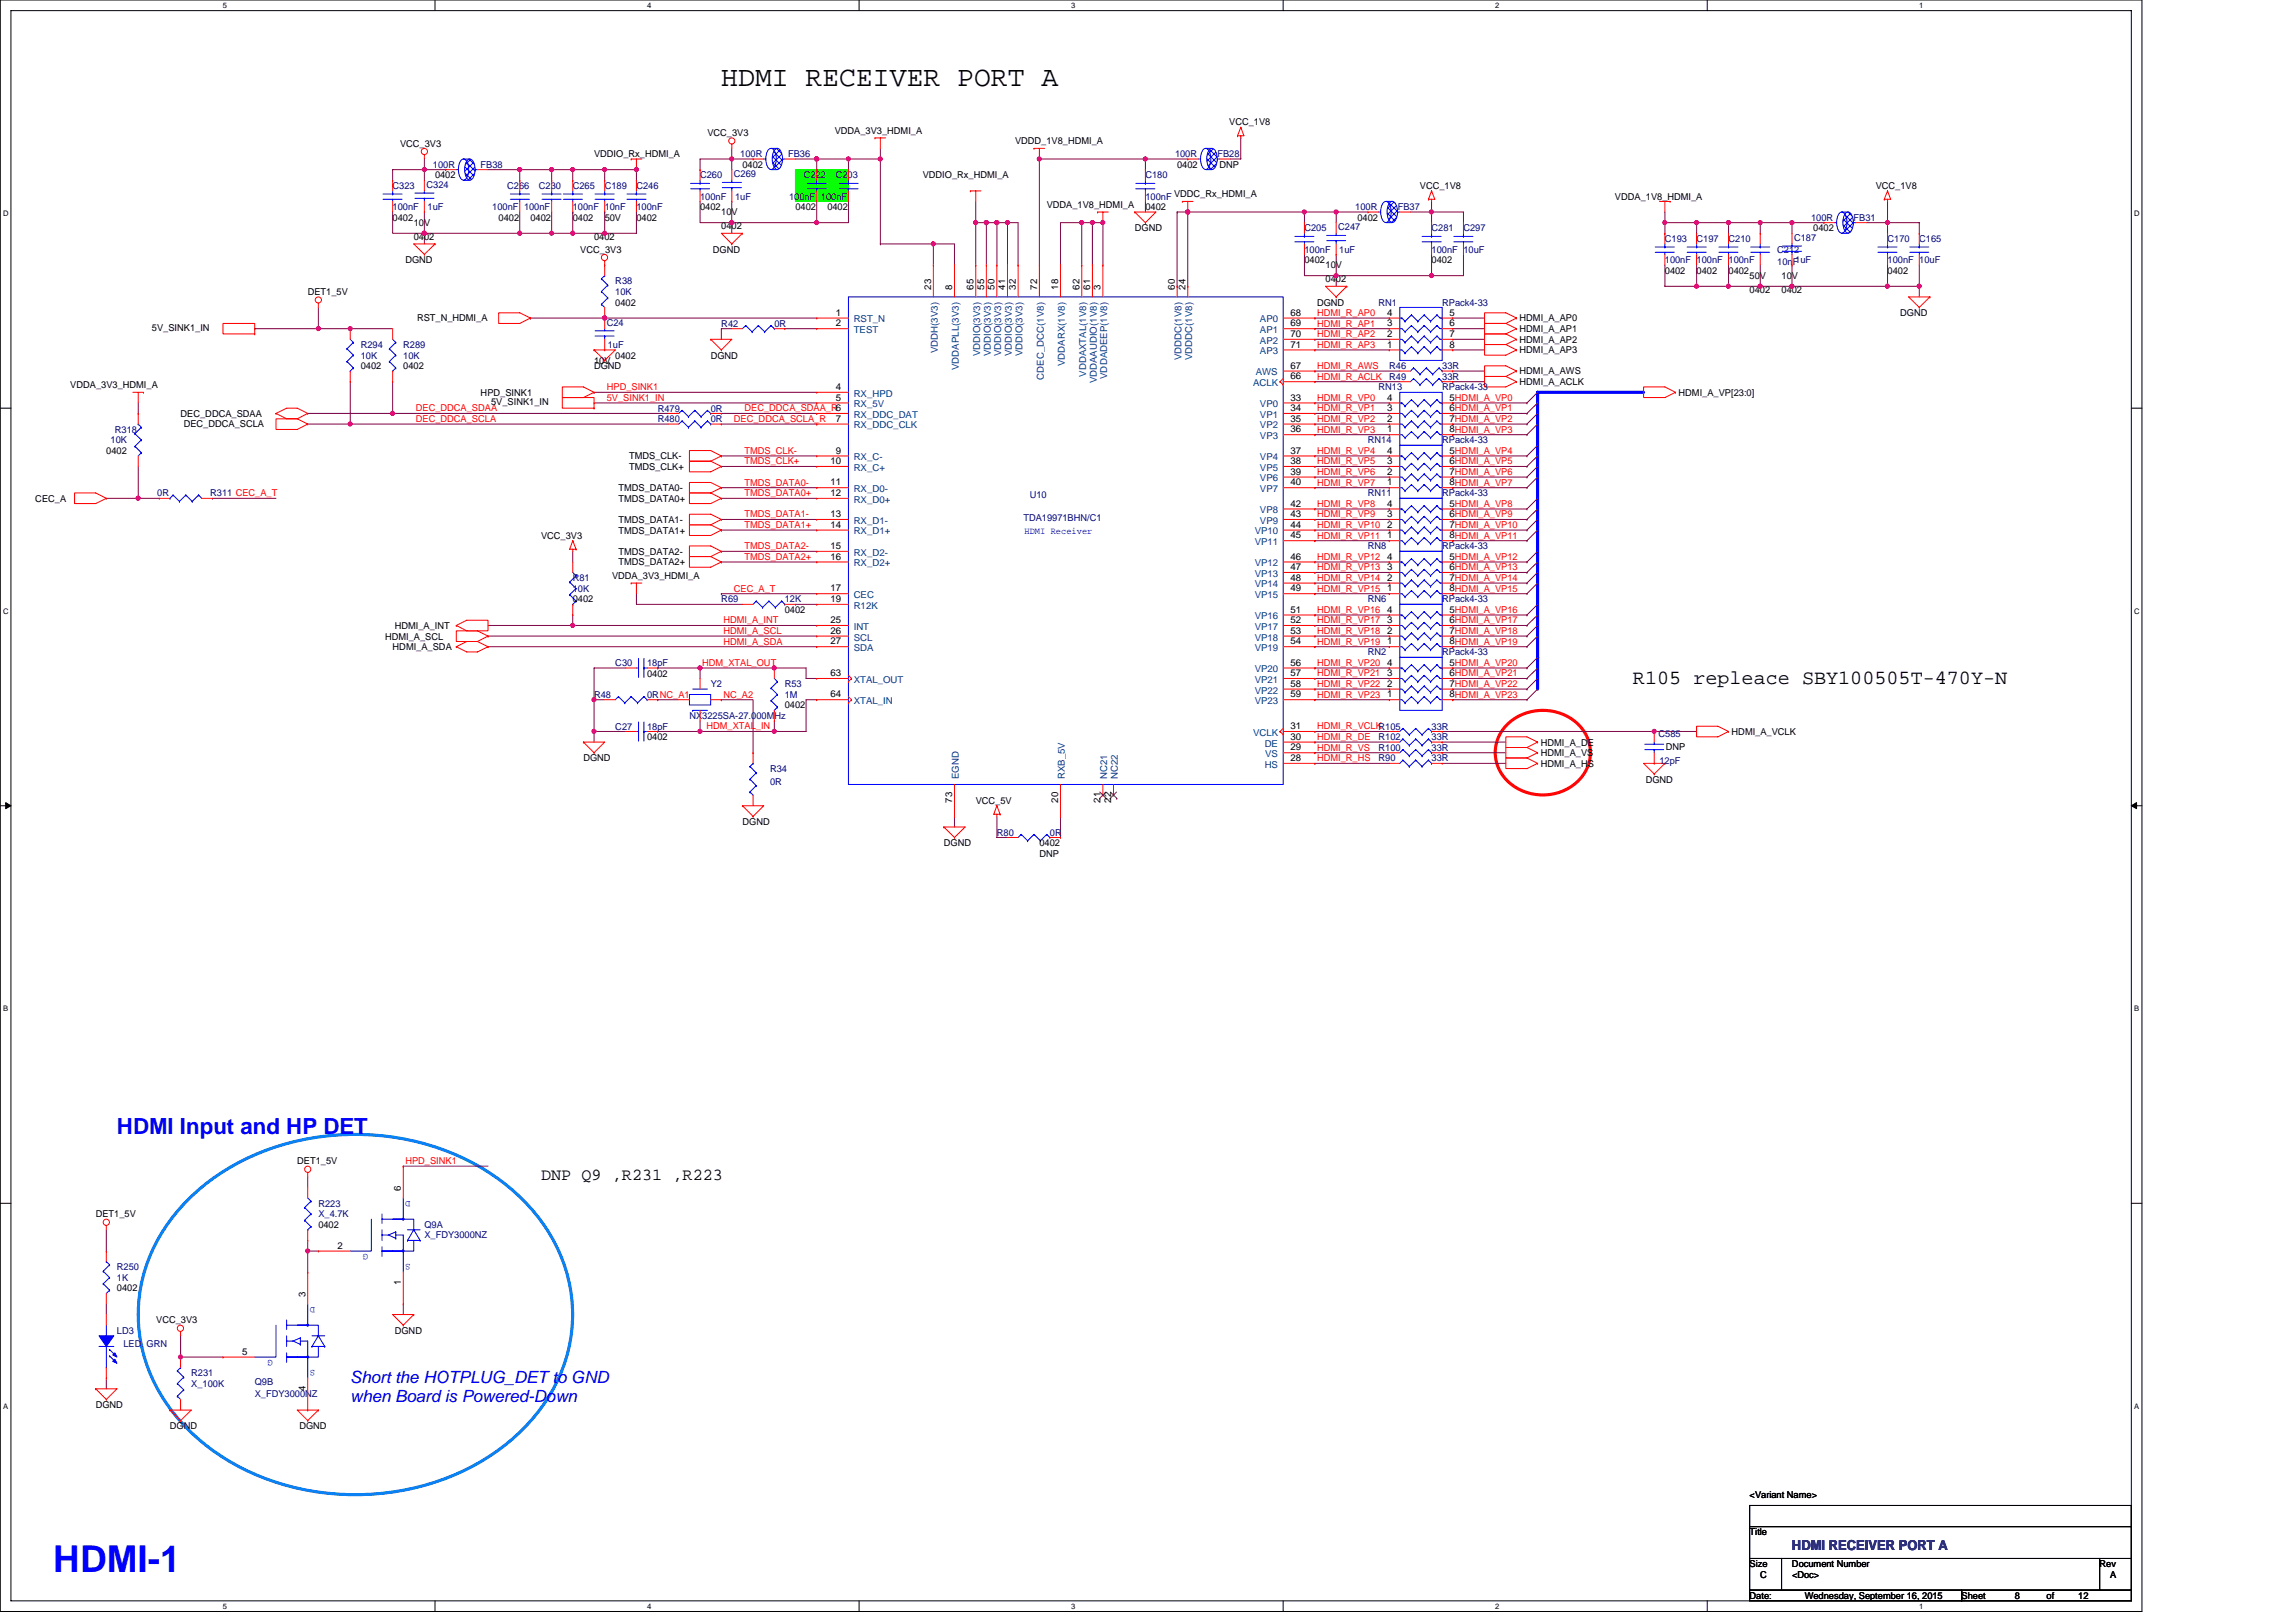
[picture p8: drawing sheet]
<svg xmlns="http://www.w3.org/2000/svg" width="297mm" height="210mm" viewBox="0 0 297 210" stroke-linecap="round" stroke-linejoin="round" font-family="sans-serif">
<defs><g id="words">
<text font-size="4.8" fill="#00f" x="6.9" y="203.3">HDMI-1</text>
<text font-size="3.7" x="93.3" y="11.2">HDMI RECEIVER PORT A</text>
<text font-size="2.9" fill="#00f" x="15.1" y="146.7">HDMI Input and HP DET</text>
<text font-size="2.6" x="211.3" y="88.5">R105 repleace SBY100505T-470Y-N</text>
<text font-size="2.2" x="70" y="152.6">DNP Q9 ,R231 ,R223</text>
<g font-size="2.2" fill="#00f">
<text x="45.3" y="178.9">Short the HOTPLUG_DET to GND</text>
<text x="45.3" y="181.4">when Board is Powered-Down</text>
</g>
<text font-size="1.8" fill="#000080" x="231.8" y="200.5">HDMI RECEIVER PORT A</text>
<g font-size="1.2">
<text x="91.5" y="17.6">VCC_3V3</text>
<text x="108" y="17.3">VDDA_3V3_HDMI_A</text>
<text x="159" y="16.2">VCC_1V8</text>
<text x="51.7" y="19">VCC_3V3</text>
<text x="56.3" y="23.1">0402</text>
<text x="76.9" y="20.3">VDDIO_Rx_HDMI_A</text>
<text x="96.1" y="21.7">0402</text>
<text x="119.4" y="23.1">VDDIO_Rx_HDMI_A</text>
<text x="131.3" y="18.7">VDDD_1V8_HDMI_A</text>
<text x="152.3" y="21.7">0402</text>
<text x="157.8" y="21.7">DNP</text>
<text x="50.8" y="28.6">0402</text>
<text x="53.5" y="29.3">10V</text>
<text x="64.5" y="28.6">0402</text>
<text x="68.6" y="28.6">0402</text>
<text x="74.1" y="28.6">0402</text>
<text x="78.2" y="28.6">50V</text>
<text x="82.3" y="28.6">0402</text>
<text x="90.6" y="27.2">0402</text>
<text x="93.3" y="27.9">10V</text>
<text x="93.3" y="29.7">0402</text>
<text x="102.9" y="27.2">0402</text>
<text x="107" y="27.2">0402</text>
<text x="135.4" y="26.9">VDDA_1V8_HDMI_A</text>
<text x="146.8" y="29.9">DGND</text>
<text x="148.2" y="27.2">0402</text>
<text x="175.6" y="28.6">0402</text>
<text x="183.7" y="24.4">VCC_1V8</text>
<text x="208.9" y="25.8">VDDA_1V8_HDMI_A</text>
<text x="234.6" y="29.9">0402</text>
<text x="242.7" y="24.4">VCC_1V8</text>
<text x="52.4" y="34">DGND</text>
<text x="53.5" y="31">0402</text>
<text x="75.1" y="32.7">VCC_3V3</text>
<text x="76.9" y="31">0402</text>
<text x="92.2" y="32.7">DGND</text>
<text x="168.8" y="34">0402</text>
<text x="171.5" y="34.7">10V</text>
<text x="185.2" y="34">0402</text>
<text x="215.4" y="35.4">0402</text>
<text x="219.5" y="35.4">0402</text>
<text x="223.6" y="35.4">0402</text>
<text x="244.2" y="35.4">0402</text>
<text x="39.8" y="38.2">DET1_5V</text>
<text x="54" y="41.6">RST_N_HDMI_A</text>
<text x="79.6" y="39.5">0402</text>
<text x="108.1" y="40.9">1</text>
<text x="120.5" y="37.5" transform="rotate(-90 120.5 37.5)">23</text>
<text x="123.2" y="37.5" transform="rotate(-90 123.2 37.5)">8</text>
<text x="125.9" y="37.5" transform="rotate(-90 125.9 37.5)">65</text>
<text x="127.3" y="37.5" transform="rotate(-90 127.3 37.5)">55</text>
<text x="128.7" y="37.5" transform="rotate(-90 128.7 37.5)">50</text>
<text x="130" y="37.5" transform="rotate(-90 130 37.5)">41</text>
<text x="131.4" y="37.5" transform="rotate(-90 131.4 37.5)">32</text>
<text x="134.2" y="37.5" transform="rotate(-90 134.2 37.5)">72</text>
<text x="136.9" y="37.5" transform="rotate(-90 136.9 37.5)">18</text>
<text x="139.7" y="37.5" transform="rotate(-90 139.7 37.5)">62</text>
<text x="141" y="37.5" transform="rotate(-90 141 37.5)">61</text>
<text x="142.4" y="37.5" transform="rotate(-90 142.4 37.5)">3</text>
<text x="152" y="37.5" transform="rotate(-90 152 37.5)">60</text>
<text x="153.4" y="37.5" transform="rotate(-90 153.4 37.5)">24</text>
<text x="167" y="40.9">68</text>
<text x="170.4" y="39.5">DGND</text>
<text x="171.5" y="36.5">0402</text>
<text x="179.5" y="40.9">4</text>
<text x="187.5" y="40.9">5</text>
<text x="196.6" y="41.6">HDMI_A_AP0</text>
<text x="226.4" y="36.1">50V</text>
<text x="226.4" y="37.9">0402</text>
<text x="230.5" y="36.1">10V</text>
<text x="230.5" y="37.9">0402</text>
<text x="245.8" y="40.9">DGND</text>
<text x="19.7" y="42.8">5V_SINK1_IN</text>
<text x="46.7" y="47.8">0402</text>
<text x="52.2" y="47.8">0402</text>
<text x="76.9" y="47.8">DGND</text>
<text x="76.9" y="47.1">10V</text>
<text x="79.6" y="46.4">0402</text>
<text x="91.9" y="46.4">DGND</text>
<text x="108.1" y="42.2">2</text>
<text x="167" y="47.7">67</text>
<text x="167" y="42.2">69</text>
<text x="167" y="43.6">70</text>
<text x="167" y="45">71</text>
<text x="179.5" y="45">1</text>
<text x="179.5" y="43.6">2</text>
<text x="179.5" y="42.2">3</text>
<text x="187.5" y="42.2">6</text>
<text x="187.5" y="43.6">7</text>
<text x="187.5" y="45">8</text>
<text x="196.6" y="43">HDMI_A_AP1</text>
<text x="196.6" y="44.3">HDMI_A_AP2</text>
<text x="196.6" y="45.7">HDMI_A_AP3</text>
<text x="9.1" y="50.2">VDDA_3V3_HDMI_A</text>
<text x="23.4" y="53.9">DEC_DDCA_SDAA</text>
<text x="62.2" y="51.2">HPD_SINK1</text>
<text x="63.5" y="52.4">5V_SINK1_IN</text>
<text x="108.1" y="50.5">4</text>
<text x="108.1" y="51.8">5</text>
<text x="167" y="49.1">66</text>
<text x="167" y="51.8">33</text>
<text x="167" y="53.2">34</text>
<text x="179.5" y="53.2">3</text>
<text x="179.5" y="51.8">4</text>
<text x="187.5" y="51.8">5HDMI_A_VP0</text>
<text x="187.5" y="53.2">6HDMI_A_VP1</text>
<text x="196.6" y="48.5">HDMI_A_AWS</text>
<text x="196.6" y="49.8">HDMI_A_ACLK</text>
<text x="217.2" y="51.2">HDMI_A_VP[23:0]</text>
<text x="13.8" y="58.7">0402</text>
<text x="23.8" y="55.3">DEC_DDCA_SCLA</text>
<text x="81.4" y="59.4">TMDS_CLK-</text>
<text x="108.1" y="54.6">7</text>
<text x="108.1" y="58.7">9</text>
<text x="167" y="54.6">35</text>
<text x="167" y="55.9">36</text>
<text x="167" y="58.7">37</text>
<text x="179.5" y="55.9">1</text>
<text x="179.5" y="54.6">2</text>
<text x="179.5" y="58.7">4</text>
<text x="187.5" y="54.6">7HDMI_A_VP2</text>
<text x="187.5" y="55.9">8HDMI_A_VP3</text>
<text x="187.5" y="58.7">5HDMI_A_VP4</text>
<text x="4.6" y="64.9">CEC_A</text>
<text x="80" y="64.9">TMDS_DATA0+</text>
<text x="80" y="63.5">TMDS_DATA0-</text>
<text x="81.4" y="60.8">TMDS_CLK+</text>
<text x="107.5" y="60">10</text>
<text x="107.5" y="62.8">11</text>
<text x="107.5" y="64.2">12</text>
<text x="167" y="60">38</text>
<text x="167" y="61.4">39</text>
<text x="167" y="62.8">40</text>
<text x="167" y="65.6">42</text>
<text x="179.5" y="62.8">1</text>
<text x="179.5" y="61.4">2</text>
<text x="179.5" y="60">3</text>
<text x="179.5" y="65.6">4</text>
<text x="187.5" y="60">6HDMI_A_VP5</text>
<text x="187.5" y="61.4">7HDMI_A_VP6</text>
<text x="187.5" y="62.8">8HDMI_A_VP7</text>
<text x="187.5" y="65.6">5HDMI_A_VP8</text>
<text x="70" y="69.7">VCC_3V3</text>
<text x="80" y="69">TMDS_DATA1+</text>
<text x="80" y="67.6">TMDS_DATA1-</text>
<text x="80" y="71.8">TMDS_DATA2-</text>
<text x="107.5" y="66.9">13</text>
<text x="107.5" y="68.3">14</text>
<text x="107.5" y="71">15</text>
<text x="167" y="68.3">44</text>
<text x="167" y="69.7">45</text>
<text x="167" y="66.9">43</text>
<text x="179.5" y="69.7">1</text>
<text x="179.5" y="68.3">2</text>
<text x="179.5" y="66.9">3</text>
<text x="187.5" y="66.9">6HDMI_A_VP9</text>
<text x="187.5" y="68.3">7HDMI_A_VP10</text>
<text x="187.5" y="69.7">8HDMI_A_VP11</text>
<text x="74.1" y="77.9">0402</text>
<text x="79.2" y="74.9">VDDA_3V3_HDMI_A</text>
<text x="80" y="73.1">TMDS_DATA2+</text>
<text x="107.5" y="72.4">16</text>
<text x="107.5" y="76.5">17</text>
<text x="107.5" y="77.9">19</text>
<text x="167" y="72.4">46</text>
<text x="167" y="73.8">47</text>
<text x="167" y="75.1">48</text>
<text x="167" y="76.5">49</text>
<text x="179.5" y="76.5">1</text>
<text x="179.5" y="75.1">2</text>
<text x="179.5" y="73.8">3</text>
<text x="179.5" y="72.4">4</text>
<text x="187.5" y="72.4">5HDMI_A_VP12</text>
<text x="187.5" y="73.8">6HDMI_A_VP13</text>
<text x="187.5" y="75.1">7HDMI_A_VP14</text>
<text x="187.5" y="76.5">8HDMI_A_VP15</text>
<text x="49.8" y="82.7">HDMI_A_SCL</text>
<text x="51.1" y="81.4">HDMI_A_INT</text>
<text x="101.5" y="79.3">0402</text>
<text x="107.5" y="80.6">25</text>
<text x="107.5" y="82">26</text>
<text x="107.5" y="83.4">27</text>
<text x="167" y="79.3">51</text>
<text x="167" y="80.6">52</text>
<text x="167" y="82">53</text>
<text x="167" y="83.4">54</text>
<text x="179.5" y="83.4">1</text>
<text x="179.5" y="82">2</text>
<text x="179.5" y="80.6">3</text>
<text x="179.5" y="79.3">4</text>
<text x="187.5" y="79.3">5HDMI_A_VP16</text>
<text x="187.5" y="80.6">6HDMI_A_VP17</text>
<text x="187.5" y="82">7HDMI_A_VP18</text>
<text x="187.5" y="83.4">8HDMI_A_VP19</text>
<text x="50.8" y="84.1">HDMI_A_SDA</text>
<text x="83.7" y="87.5">0402</text>
<text x="107.5" y="87.5">63</text>
<text x="167" y="86.1">56</text>
<text x="167" y="87.5">57</text>
<text x="167" y="88.9">58</text>
<text x="179.5" y="88.9">2</text>
<text x="179.5" y="87.5">3</text>
<text x="179.5" y="86.1">4</text>
<text x="187.5" y="86.1">5HDMI_A_VP20</text>
<text x="187.5" y="87.5">6HDMI_A_VP21</text>
<text x="187.5" y="88.9">7HDMI_A_VP22</text>
<text x="83.7" y="95.8">0402</text>
<text x="101.5" y="91.7">0402</text>
<text x="107.5" y="90.2">64</text>
<text x="167" y="90.2">59</text>
<text x="167" y="95.7">30</text>
<text x="167" y="94.3">31</text>
<text x="179.5" y="90.2">1</text>
<text x="187.5" y="90.2">8HDMI_A_VP23</text>
<text x="224" y="95.1">HDMI_A_VCLK</text>
<text x="75.5" y="98.5">DGND</text>
<text x="167" y="98.5">28</text>
<text x="167" y="97.1">29</text>
<text x="199.3" y="96.5">HDMI_A_DE</text>
<text x="199.3" y="97.8">HDMI_A_VS</text>
<text x="199.3" y="99.2">HDMI_A_HS</text>
<text x="212.9" y="101.3">DGND</text>
<text x="215.5" y="97">DNP</text>
<text x="96.1" y="106.7">DGND</text>
<text x="123.2" y="103.8" transform="rotate(-90 123.2 103.8)">73</text>
<text x="126.2" y="104">VCC_5V</text>
<text x="136.9" y="103.8" transform="rotate(-90 136.9 103.8)">20</text>
<text x="142.4" y="103.8" transform="rotate(-90 142.4 103.8)">21</text>
<text x="143.8" y="103.8" transform="rotate(-90 143.8 103.8)">22</text>
<text x="122.1" y="109.5">DGND</text>
<text x="134.5" y="109.5">0402</text>
<text x="134.5" y="110.8">DNP</text>
<text x="38.5" y="150.6">DET1_5V</text>
<text x="51.9" y="154.1" transform="rotate(-90 51.9 154.1)">6</text>
<text x="12.4" y="157.5">DET1_5V</text>
<text x="41.2" y="158.9">0402</text>
<text x="43.7" y="161.6">2</text>
<text x="15.1" y="167.1">0402</text>
<text x="39.5" y="167.8" transform="rotate(-90 39.5 167.8)">3</text>
<text x="51.9" y="166.2" transform="rotate(-90 51.9 166.2)">1</text>
<text x="20.2" y="171.2">VCC_3V3</text>
<text x="51.1" y="172.6">DGND</text>
<text x="31.3" y="175.3">5</text>
<text x="39.5" y="180" transform="rotate(-90 39.5 180)">4</text>
<text x="12.4" y="182.2">DGND</text>
<text x="22" y="184.9">DGND</text>
<text x="38.7" y="184.9">DGND</text>
<text x="226.4" y="193.8">&lt;Variant Name&gt;</text>
<text x="226.4" y="198.6">Title</text>
<text x="226.4" y="202.8">Size</text>
<text x="231.8" y="202.8">Document Number</text>
<text x="271.6" y="202.8">Rev</text>
<text x="226.4" y="206.9">Date:</text>
<text x="227.7" y="204.1">C</text>
<text x="231.8" y="204.1">&lt;Doc&gt;</text>
<text x="233.5" y="206.9">Wednesday, September 16, 2015</text>
<text x="253.8" y="206.9">Sheet</text>
<text x="260.6" y="206.9">8</text>
<text x="264.8" y="206.9">of</text>
<text x="268.9" y="206.9">12</text>
<text x="273" y="204.1">A</text>
</g>
<g font-size="1.2" fill="#000080">
<text x="56" y="21.7">100R</text>
<text x="62.2" y="21.7">FB38</text>
<text x="90.6" y="23.1">C260</text>
<text x="95" y="22.9">C269</text>
<text x="95.8" y="20.3">100R</text>
<text x="102" y="20.3">FB36</text>
<text x="104" y="23.1">C222</text>
<text x="108.1" y="23.1">C203</text>
<text x="148.2" y="23.1">C180</text>
<text x="152" y="20.3">100R</text>
<text x="157.5" y="20.3">FB28</text>
<text x="50.8" y="24.4">C323</text>
<text x="50.8" y="27.2">100nF</text>
<text x="55.2" y="24.3">C324</text>
<text x="55.3" y="27.2">1uF</text>
<text x="63.7" y="27.2">100nF 100nF</text>
<text x="65.6" y="24.4">C266</text>
<text x="69.7" y="24.4">C230</text>
<text x="74.1" y="24.4">C265</text>
<text x="74.1" y="27.2">100nF 10nF</text>
<text x="78.2" y="24.4">C189</text>
<text x="82.3" y="24.4">C246</text>
<text x="82.3" y="27.2">100nF</text>
<text x="90.6" y="25.8">100nF</text>
<text x="95.1" y="25.8">1uF</text>
<text x="102.1" y="25.8">100nF 100nF</text>
<text x="148.2" y="25.8">100nF VDDC_Rx_HDMI_A</text>
<text x="168.8" y="29.9">C205</text>
<text x="173.1" y="29.8">C247</text>
<text x="175.3" y="27.2">100R</text>
<text x="180.8" y="27.2">FB37</text>
<text x="185.2" y="29.9">C281</text>
<text x="189.3" y="29.9">C297</text>
<text x="234.3" y="28.6">100R</text>
<text x="239.8" y="28.6">FB31</text>
<text x="168.8" y="32.7">100nF</text>
<text x="173.3" y="32.7">1uF</text>
<text x="185.2" y="32.7">100nF 10uF</text>
<text x="215.4" y="31.3">C193</text>
<text x="215.4" y="34">100nF 100nF 100nF</text>
<text x="219.5" y="31.3">C197</text>
<text x="223.6" y="31.3">C210</text>
<text x="229.9" y="32.7">C212</text>
<text x="229.9" y="34.3">10nF1uF</text>
<text x="232.1" y="31.2">C187</text>
<text x="244.2" y="31.3">C170</text>
<text x="244.2" y="34">100nF 10uF</text>
<text x="248.3" y="31.3">C165</text>
<text x="79.6" y="36.8">R38</text>
<text x="79.6" y="38.2">10K</text>
<text x="178.3" y="39.5">RN1</text>
<text x="186.6" y="39.5">RPack4-33</text>
<text x="46.7" y="45">R294</text>
<text x="46.7" y="46.4">10K</text>
<text x="52.2" y="45">R289</text>
<text x="52.2" y="46.4">10K</text>
<text x="78.5" y="42.1">C24</text>
<text x="78.6" y="45">1uF</text>
<text x="93.3" y="42.3">R42</text>
<text x="100.2" y="42.3">0R</text>
<text x="179.7" y="47.8">R46</text>
<text x="186.6" y="47.8">33R</text>
<text x="85.1" y="53.3">R479</text>
<text x="91.9" y="53.3">0R</text>
<text x="178.3" y="50.5">RN13</text>
<text x="179.7" y="49.1">R49</text>
<text x="186.6" y="50.5">RPack4-33</text>
<text x="186.6" y="49.1">33R</text>
<text x="14.3" y="57.4">10K</text>
<text x="14.9" y="56">R318</text>
<text x="85.1" y="54.6">R480</text>
<text x="91.9" y="54.6">0R</text>
<text x="177" y="57.4">RN14</text>
<text x="186.6" y="57.4">RPack4-33</text>
<text x="20.3" y="64.2">0R</text>
<text x="27.2" y="64.2">R311 CEC_A_T</text>
<text x="133.2" y="64.5">U10</text>
<text x="177" y="64.2">RN11</text>
<text x="186.6" y="64.2">RPack4-33</text>
<text x="132.4" y="67.4">TDA19971BHN/C1</text>
<text x="177" y="71.1">RN8</text>
<text x="186.6" y="71.1">RPack4-33</text>
<text x="74.1" y="75.2">R81</text>
<text x="74.1" y="76.6">10K</text>
<text x="93.3" y="77.9">R69</text>
<text x="101.5" y="77.9">12K</text>
<text x="177" y="77.9">RN6</text>
<text x="186.6" y="77.9">RPack4-33</text>
<text x="79.6" y="86.2">C30</text>
<text x="83.7" y="86.2">18pF</text>
<text x="91.9" y="88.9">Y2</text>
<text x="101.5" y="88.9">R53</text>
<text x="177" y="84.8">RN2</text>
<text x="186.6" y="84.8">RPack4-33</text>
<text x="76.9" y="90.3">R48</text>
<text x="79.6" y="94.4">C27</text>
<text x="83.7" y="90.3">0RNC_A1</text>
<text x="83.7" y="94.4">18pF</text>
<text x="89.2" y="93">NX3225SA-27.000MHz</text>
<text x="101.5" y="90.3">1M</text>
<text x="178.3" y="95.8">R102</text>
<text x="185.2" y="94.4">33R</text>
<text x="185.2" y="95.8">33R</text>
<text x="214.6" y="95.4">C585</text>
<text x="99.6" y="99.9">R34</text>
<text x="99.6" y="101.5">0R</text>
<text x="178.3" y="98.5">R90</text>
<text x="178.3" y="97.1">R100</text>
<text x="185.2" y="97.1">33R</text>
<text x="185.2" y="98.5">33R</text>
<text x="214.7" y="98.8">12pF</text>
<text x="129" y="108.1">R80</text>
<text x="135.8" y="108.1">0R</text>
<text x="41.2" y="156.1">R223</text>
<text x="41.2" y="157.5">X_4.7K</text>
<text x="54.9" y="158.9">Q9A</text>
<text x="54.9" y="160.2">X_FDY3000NZ</text>
<text x="15.1" y="164.3">R250</text>
<text x="15.1" y="165.7">1K</text>
<text x="15.1" y="172.6">LD3</text>
<text x="16" y="174.2">LED, GRN</text>
<text x="24.7" y="178.1">R231</text>
<text x="24.7" y="179.4">X_100K</text>
<text x="33" y="179.2">Q9B</text>
<text x="33" y="180.8">X_FDY3000NZ</text>
</g>
<g font-size="1.2" fill="#004080">
<text x="110.4" y="41.7">RST_N</text>
<text x="163" y="41.7">AP0</text>
<text x="110.4" y="43.1">TEST</text>
<text x="121.3" y="45.7" transform="rotate(-90 121.3 45.7)">VDDH(3V3)</text>
<text x="124.1" y="47.9" transform="rotate(-90 124.1 47.9)">VDDAPLL(3V3)</text>
<text x="126.8" y="46.1" transform="rotate(-90 126.8 46.1)">VDDIO(3V3)</text>
<text x="128.2" y="46.1" transform="rotate(-90 128.2 46.1)">VDDIO(3V3)</text>
<text x="129.5" y="46.1" transform="rotate(-90 129.5 46.1)">VDDIO(3V3)</text>
<text x="130.9" y="46.1" transform="rotate(-90 130.9 46.1)">VDDIO(3V3)</text>
<text x="132.3" y="46.1" transform="rotate(-90 132.3 46.1)">VDDIO(3V3)</text>
<text x="137.8" y="47.4" transform="rotate(-90 137.8 47.4)">VDDARX(1V8)</text>
<text x="152.9" y="46.6" transform="rotate(-90 152.9 46.6)">VDDDC(1V8)</text>
<text x="154.2" y="46.6" transform="rotate(-90 154.2 46.6)">VDDDC(1V8)</text>
<text x="163" y="43.1">AP1</text>
<text x="163" y="44.5">AP2</text>
<text x="163" y="45.8">AP3</text>
<text x="110.4" y="51.3">RX_HPD</text>
<text x="110.4" y="52.7">RX_5V</text>
<text x="135" y="49.1" transform="rotate(-90 135 49.1)">CDEC_DCC(1V8)</text>
<text x="140.5" y="48.7" transform="rotate(-90 140.5 48.7)">VDDAXTAL(1V8)</text>
<text x="141.9" y="49.6" transform="rotate(-90 141.9 49.6)">VDDAAUDIO(1V8)</text>
<text x="143.3" y="49" transform="rotate(-90 143.3 49)">VDDADEEP(1V8)</text>
<text x="162.1" y="50">ACLK</text>
<text x="162.5" y="48.6">AWS</text>
<text x="163" y="52.7">VP0</text>
<text x="110.4" y="54.1">RX_DDC_DAT</text>
<text x="110.4" y="55.4">RX_DDC_CLK</text>
<text x="110.4" y="59.6">RX_C-</text>
<text x="163" y="54.1">VP1</text>
<text x="163" y="55.4">VP2</text>
<text x="163" y="56.8">VP3</text>
<text x="163" y="59.6">VP4</text>
<text x="110.4" y="60.9">RX_C+</text>
<text x="110.4" y="63.7">RX_D0-</text>
<text x="110.4" y="65">RX_D0+</text>
<text x="163" y="60.9">VP5</text>
<text x="163" y="62.3">VP6</text>
<text x="163" y="63.7">VP7</text>
<text x="110.4" y="67.8">RX_D1-</text>
<text x="110.4" y="69.2">RX_D1+</text>
<text x="110.4" y="71.9">RX_D2-</text>
<text x="162.3" y="69.2">VP10</text>
<text x="162.3" y="70.5">VP11</text>
<text x="163" y="66.4">VP8</text>
<text x="163" y="67.8">VP9</text>
<text x="110.4" y="73.3">RX_D2+</text>
<text x="110.4" y="77.4">CEC</text>
<text x="162.3" y="73.3">VP12</text>
<text x="162.3" y="74.6">VP13</text>
<text x="162.3" y="76">VP14</text>
<text x="162.3" y="77.4">VP15</text>
<text x="110.4" y="78.8">R12K</text>
<text x="110.4" y="81.5">INT</text>
<text x="110.4" y="82.9">SCL</text>
<text x="162.3" y="80.1">VP16</text>
<text x="162.3" y="81.5">VP17</text>
<text x="162.3" y="82.9">VP18</text>
<text x="110.4" y="84.2">SDA</text>
<text x="110.4" y="88.3">XTAL_OUT</text>
<text x="162.3" y="84.2">VP19</text>
<text x="162.3" y="87">VP20</text>
<text x="162.3" y="88.3">VP21</text>
<text x="162.3" y="89.7">VP22</text>
<text x="110.4" y="91.1">XTAL_IN</text>
<text x="162.1" y="95.2">VCLK</text>
<text x="162.3" y="91.1">VP23</text>
<text x="124.1" y="100.8" transform="rotate(-90 124.1 100.8)">EGND</text>
<text x="137.8" y="100.8" transform="rotate(-90 137.8 100.8)">RXB_5V</text>
<text x="143.3" y="100.8" transform="rotate(-90 143.3 100.8)">NC21</text>
<text x="144.6" y="100.8" transform="rotate(-90 144.6 100.8)">NC22</text>
<text x="163.6" y="99.3">HS</text>
<text x="163.6" y="96.6">DE</text>
<text x="163.7" y="98">VS</text>
</g>
<g font-size="1.2" fill="#f00">
<text x="170.4" y="40.9">HDMI_R_AP0</text>
<text x="170.4" y="47.7">HDMI_R_AWS</text>
<text x="170.4" y="42.2">HDMI_R_AP1</text>
<text x="170.4" y="43.6">HDMI_R_AP2</text>
<text x="170.4" y="45">HDMI_R_AP3</text>
<text x="53.8" y="53.2">DEC_DDCA_SDAA</text>
<text x="78.5" y="51.9">5V_SINK1_IN</text>
<text x="78.5" y="50.5">HPD_SINK1</text>
<text x="96.3" y="53.2">DEC_DDCA_SDAA_R6</text>
<text x="170.4" y="49.1">HDMI_R_ACLK</text>
<text x="170.4" y="51.9">HDMI_R_VP0</text>
<text x="170.4" y="53.2">HDMI_R_VP1</text>
<text x="53.8" y="54.6">DEC_DDCA_SCLA</text>
<text x="95" y="54.6">DEC_DDCA_SCLA_R</text>
<text x="96.3" y="58.7">TMDS_CLK-</text>
<text x="170.4" y="54.6">HDMI_R_VP2</text>
<text x="170.4" y="56">HDMI_R_VP3</text>
<text x="170.4" y="58.7">HDMI_R_VP4</text>
<text x="96.3" y="62.8">TMDS_DATA0-</text>
<text x="96.3" y="60.1">TMDS_CLK+</text>
<text x="96.3" y="64.2">TMDS_DATA0+</text>
<text x="170.4" y="65.6">HDMI_R_VP8</text>
<text x="170.4" y="60.1">HDMI_R_VP5</text>
<text x="170.4" y="61.4">HDMI_R_VP6</text>
<text x="170.4" y="62.8">HDMI_R_VP7</text>
<text x="96.3" y="66.9">TMDS_DATA1-</text>
<text x="96.3" y="68.3">TMDS_DATA1+</text>
<text x="96.3" y="71.1">TMDS_DATA2-</text>
<text x="170.4" y="66.9">HDMI_R_VP9</text>
<text x="170.4" y="68.3">HDMI_R_VP10</text>
<text x="170.4" y="69.7">HDMI_R_VP11</text>
<text x="95" y="76.5">CEC_A_T</text>
<text x="96.3" y="72.4">TMDS_DATA2+</text>
<text x="170.4" y="72.4">HDMI_R_VP12</text>
<text x="170.4" y="73.8">HDMI_R_VP13</text>
<text x="170.4" y="75.2">HDMI_R_VP14</text>
<text x="170.4" y="76.5">HDMI_R_VP15</text>
<text x="93.6" y="80.6">HDMI_A_INT</text>
<text x="93.6" y="83.4">HDMI_A_SDA</text>
<text x="93.6" y="82">HDMI_A_SCL</text>
<text x="170.4" y="79.3">HDMI_R_VP16</text>
<text x="170.4" y="80.6">HDMI_R_VP17</text>
<text x="170.4" y="82">HDMI_R_VP18</text>
<text x="170.4" y="83.4">HDMI_R_VP19</text>
<text x="90.8" y="86.1">HDM_XTAL_OUT</text>
<text x="170.4" y="86.1">HDMI_R_VP20</text>
<text x="170.4" y="87.5">HDMI_R_VP21</text>
<text x="170.4" y="88.9">HDMI_R_VP22</text>
<text x="91.4" y="94.4">HDM_XTAL_IN</text>
<text x="93.6" y="90.3">NC_A2</text>
<text x="170.4" y="90.3">HDMI_R_VP23</text>
<text x="170.4" y="94.4">HDMI_R_VCLKR105</text>
<text x="170.4" y="95.7">HDMI_R_DE</text>
<text x="170.4" y="97.1">HDMI_R_VS</text>
<text x="170.4" y="98.5">HDMI_R_HS</text>
<text x="52.4" y="150.6">HPD_SINK1</text>
</g>
<g font-size="1.2" fill="#00f">
<text x="132.5" y="69.2">HDMI Receiver</text>
<text x="53.1" y="155.3" transform="rotate(180 53.1 155.3)">D</text>
<text x="47.6" y="162.2" transform="rotate(180 47.6 162.2)">G</text>
<text x="53.1" y="163.6" transform="rotate(180 53.1 163.6)">S</text>
<text x="40.8" y="169.1" transform="rotate(180 40.8 169.1)">D</text>
<text x="35.3" y="175.9" transform="rotate(180 35.3 175.9)">G</text>
<text x="40.8" y="177.3" transform="rotate(180 40.8 177.3)">S</text>
</g>
<g font-size="1">
<text x="28.8" y="1">5</text>
<text x="83.7" y="1">4</text>
<text x="138.6" y="1">3</text>
<text x="193.4" y="1">2</text>
<text x="248.3" y="1">1</text>
<text x=".4" y="28">D</text>
<text x="276.1" y="28">D</text>
<text x=".4" y="79.4">C</text>
<text x="276.1" y="79.4">C</text>
<text x=".4" y="130.9">B</text>
<text x="276.1" y="130.9">B</text>
<text x=".4" y="182.3">A</text>
<text x="276.1" y="182.3">A</text>
<text x="28.8" y="208.2">5</text>
<text x="83.7" y="208.2">4</text>
<text x="138.6" y="208.2">3</text>
<text x="193.4" y="208.2">2</text>
<text x="248.3" y="208.2">1</text>
</g>
</g></defs>
<path d="M0 0h277.1v208.5h-277.1zM1.4 1.4h274.3v205.7h-274.3z" fill="none" stroke="#000" stroke-width=".13"/>
<g fill="#fff">
<path d="M28.8 .1h.6v1.1h-.6z"/>
<path d="M28.8 207.3h.6v1.1h-.6z"/>
</g>
<path d="M56.3 0v1.4M56.3 207.1v1.4" fill="none" stroke="#000" stroke-width=".13"/>
<g fill="#fff">
<path d="M83.7 .1h.6v1.1h-.6z"/>
<path d="M83.7 207.3h.6v1.1h-.6z"/>
</g>
<path d="M111.1 0v1.4M111.1 207.1v1.4" fill="none" stroke="#000" stroke-width=".13"/>
<g fill="#fff">
<path d="M138.6 .1h.5v1.1h-.5z"/>
<path d="M138.6 207.3h.5v1.1h-.5z"/>
</g>
<path d="M166 0v1.4M166 207.1v1.4" fill="none" stroke="#000" stroke-width=".13"/>
<g fill="#fff">
<path d="M193.4 .1h.6v1.1h-.6z"/>
<path d="M193.4 207.3h.6v1.1h-.6z"/>
</g>
<path d="M220.9 0v1.4M220.9 207.1v1.4" fill="none" stroke="#000" stroke-width=".13"/>
<g fill="#fff">
<path d="M248.3 .1h.6v1.1h-.6z"/>
<path d="M248.3 207.3h.6v1.1h-.6z"/>
<path d="M.4 27.1h.7v1.1h-.7z"/>
<path d="M276.1 27.1h.7v1.1h-.7z"/>
<path d="M.4 78.5h.7v1.1h-.7z"/>
<path d="M276.1 78.5h.7v1.1h-.7z"/>
</g>
<path d="M0 52.8h1.4M275.7 52.8h1.4" fill="none" stroke="#000" stroke-width=".13"/>
<g fill="#fff">
<path d="M.4 130h.7v1.1h-.7z"/>
<path d="M276.1 130h.7v1.1h-.7z"/>
</g>
<path d="M0 104.2h1.4M275.7 104.2h1.4" fill="none" stroke="#000" stroke-width=".13"/>
<path d="M.7 103.8l.7 .4-.7 .4zM275.7 104.2l.7-.4v.8z" fill="#000" stroke="#000" stroke-width=".13"/>
<g fill="#fff">
<path d="M.4 181.4h.7v1.1h-.7z"/>
<path d="M276.1 181.4h.7v1.1h-.7z"/>
</g>
<path d="M0 155.7h1.4M275.7 155.7h1.4M226.4 194.8h49.3v2.7h-49.3zM226.4 197.5h49.3v4.1h-49.3zM226.4 201.6h4.1v4.1h-4.1zM226.4 205.7h27.4v1.4h-27.4zM230.5 201.6h41.1v4.1h-41.1zM253.8 205.7h21.9v1.4h-21.9zM271.6 201.6h4.1v4.1h-4.1z" fill="none" stroke="#000" stroke-width=".13"/>
<path d="M102.9 21.9v4.2h6.9v-4.2z" fill-rule="evenodd" fill="#0f0" stroke="#0f0" stroke-width=".13"/>
<path d="M195.2 93.5a6.6 6.6 0 0 1 9.9 1.4 5.2 5.2 0 0 1-2.7 7.3 6.4 6.4 0 0 1-8.6-3.1 5 5 0 0 1 1.4-5.6z" fill="none" stroke="#f00" stroke-width=".4"/>
<path d="M24.1 155.5a30.5 30.5 0 0 1 21.9-8.7 30.5 30.5 0 0 1 21.9 8.7 20.3 20.3 0 0 1 4.9 21.6 24.8 24.8 0 0 1-12.6 13.1 32.9 32.9 0 0 1-31.8-1.9 22.8 22.8 0 0 1-10.2-14.6 20.5 20.5 0 0 1 5.9-18.2z" fill="none" stroke="#0080ff" stroke-width=".4"/>
<g fill="none" stroke="#800040" stroke-width=".13">
<path d="M94.7 19.2v1.4M113.9 19.2v1.4M160.5 17.8v2.8h-1.4M41.2 39.8v2.7h-8.2M50.8 27.4v2.8h4.1M54.9 21.9h.1M54.9 21.9v1.4M54.9 30.2h.1M54.9 20.6v1.3M54.9 27.4v2.8M54.9 21.9h-4.1v1.4M54.9 30.2h16.5"/>
<path d="M54.9 21.9h2.8M54.9 30.2v1.4M63.1 21.9h4.1M67.2 30.2h.1M67.2 27.4v2.8M67.2 21.9h.1M67.2 21.9h6.9M67.2 21.9v1.4M71.4 21.9h.1M71.4 27.4v2.8M71.4 30.2h2.7M71.4 21.9v1.4"/>
<path d="M74.1 27.4h.1M74.1 30.2h4.1M74.1 21.9v1.4M74.1 21.9h4.1v1.4M74.1 21.9h.1M74.1 27.4v2.8M78.2 27.4h.1M78.2 21.9h4.1v1.4M78.2 21.9h.1M78.2 27.4v2.8M82.3 27.4v2.8h-4.1M90.6 26.1v2.7h4.1"/>
<path d="M94.7 20.6h.1M94.7 20.6v1.3M94.7 28.8h.1M94.7 26.1v2.7M94.7 20.6h-4.1v1.3M94.7 20.6h2.7M94.7 28.8v1.4M102.9 20.6h2.8M105.7 28.8h.1M105.7 26.1v2.7M105.7 20.6h.1M105.7 20.6h4.1"/>
<path d="M105.7 20.6v1.3M109.8 20.6v1.3M109.8 26.1v2.7h-15.1M109.8 20.6h4.1M113.9 20.6h.1M113.9 31.6h6.9v2.7M113.9 31.6h.1M113.9 20.6v11M120.8 31.6h2.7v2.7M126.2 28.8h.1M126.2 26.1v2.7M126.2 28.8v5.5"/>
<path d="M126.2 28.8h1.4M127.6 28.8h.1M127.6 28.8h1.4M127.6 28.8v5.5M129 28.8h.1M129 28.8h1.3M129 28.8v5.5M130.3 28.8h1.4v5.5M130.3 28.8h.1M130.3 28.8v5.5M134.5 20.6v13.7M134.5 20.6h13.7v1.3"/>
<path d="M134.5 20.6h.1M140 28.8h-2.8v5.5M140 28.8v5.5M140 28.8h.1M140 28.8h2.7M141.3 28.8v5.5M141.3 28.8h.1M142.7 28.8h.1M142.7 28.8v5.5M148.2 26.1v1.3M148.2 20.6h.1M148.2 20.6h5.5"/>
<path d="M152.3 27.4v9.6M152.3 27.4h.1M152.3 27.4h24.7M153.7 27.4v9.6M153.7 27.4h.1M168.8 32.9v2.8h4.1M168.8 27.4v1.4M168.8 27.4h.1M172.9 27.4v1.4M172.9 32.9v2.8M172.9 35.7v1.3M172.9 27.4h.1"/>
<path d="M172.9 35.7h.1M182.5 27.4h2.7M185.2 26.1v1.3M185.2 27.4h.1M185.2 32.9v2.8M185.2 27.4h4.1v1.4M185.2 35.7h.1M185.2 27.4v1.4M189.3 32.9v2.8h-16.4M215.4 27.4v1.4M215.4 34.3v2.7h4.1M215.4 28.8h4.1v1.4"/>
<path d="M215.4 28.8h.1M215.4 28.8v1.4M219.5 34.3v2.7M219.5 37h.1M219.5 28.8h4.1v1.4M219.5 28.8h.1M219.5 37h12.3M223.6 34.3v2.7M223.6 37h.1M223.6 28.8h4.1v1.4M223.6 28.8h.1M227.7 37h.1"/>
<path d="M227.7 34.3v2.7M227.7 28.8h.1M227.7 28.8h4.1M231.8 34.3v2.7M231.8 28.8h4.2M231.8 28.8h.1M231.8 37h12.4M231.8 28.8v1.4M241.4 28.8h2.8M244.2 28.8h.1M244.2 34.3v2.7M244.2 37h.1"/>
<path d="M244.2 26.1v2.7M244.2 28.8h4.1v1.4M244.2 28.8v1.4M244.2 37h4.1M248.3 37v1.4M248.3 34.3v2.7M17.9 52.1v1.4M33 42.5h.1M39.8 53.5h11M39.8 54.9h5.5M41.2 42.5h.1M41.2 42.5h9.6"/>
<path d="M45.3 54.9h.1M45.3 42.5h.1M45.3 49.4v5.5M45.3 54.9h41.2M50.8 53.5h.1M50.8 49.4v4.1M50.8 53.5h35.7M68.6 41.1h.1M68.6 41.1h37.1M76.9 52.1h.1M76.9 50.8h.1M76.9 52.1h28.8"/>
<path d="M76.9 50.8h28.8M78.2 41.1h.1M93.3 59h.1M93.3 53.5h12.4M93.3 54.9h12.4M93.3 59h12.4M94.7 42.5h-1.4v1.4M101.5 42.5h4.2M105.7 54.9h.1M105.7 53.5h.1M170.1 48h.1M170.1 49.4h.1"/>
<path d="M170.1 52.1h.1M170.1 53.5h.1M170.1 54.9h.1M170.1 56.2h.1M170.1 59h.1M170.1 41.1h.1M170.1 42.5h.1M170.1 43.9h.1M170.1 45.3h.1M170.1 52.1h9.6M170.1 53.5h9.6M170.1 54.9h9.6"/>
<path d="M170.1 56.2h9.6M170.1 59h9.6M170.1 48h11M170.1 49.4h11M170.1 41.1h9.6M170.1 42.5h9.6M170.1 43.9h9.6M170.1 45.3h9.6M188 41.1h4.1M188 42.5h4.1M188 43.9h4.1M188 45.3h4.1"/>
<path d="M188 48h4.1M188 49.4h4.1M188 52.1h.1M188 53.5h.1M188 54.9h.1M188 56.2h.1M188 59h.1M188 52.1h9.5M188 53.5h9.5M188 54.9h9.5M188 56.2h9.5M188 59h9.5"/>
<path d="M197.5 59h.1M197.5 56.2h.1M197.5 54.9h.1M197.5 53.5h.1M197.5 52.1h.1M198.9 59l-1.4 1.3M198.9 57.6l-1.4 1.4M198.9 54.9l-1.4 1.3M198.9 53.5l-1.4 1.4M198.9 52.1l-1.4 1.4M198.9 50.8l-1.4 1.3M13.8 64.5h4.1"/>
<path d="M17.9 60.3v4.2M17.9 64.5h.1M17.9 64.5h2.7M27.5 64.5h.1M27.5 64.5h8.2M74.1 71.3v1.4M74.1 79.6v1.3M82.3 76.8v1.4h13.8M93.3 76.8h.1M93.3 63.1h.1M93.3 60.3h.1M93.3 64.5h.1"/>
<path d="M93.3 67.2h.1M93.3 68.6h.1M93.3 71.3h.1M93.3 72.7h.1M93.3 67.2h12.4M93.3 68.6h12.4M93.3 72.7h12.4M93.3 76.8h12.4M93.3 60.3h12.4M93.3 63.1h12.4M93.3 64.5h12.4M93.3 71.3h12.4"/>
<path d="M102.9 78.2h2.8M170.1 65.8h.1M170.1 67.2h.1M170.1 68.6h.1M170.1 70h.1M170.1 72.7h.1M170.1 74.1h.1M170.1 75.4h.1M170.1 76.8h.1M170.1 79.6h.1M170.1 60.3h.1M170.1 61.7h.1"/>
<path d="M170.1 63.1h.1M170.1 65.8h9.6M170.1 67.2h9.6M170.1 68.6h9.6M170.1 70h9.6M170.1 72.7h9.6M170.1 74.1h9.6M170.1 75.4h9.6M170.1 76.8h9.6M170.1 79.6h9.6M170.1 60.3h9.6M170.1 61.7h9.6"/>
<path d="M170.1 63.1h9.6M188 60.3h.1M188 61.7h.1M188 63.1h.1M188 65.8h.1M188 67.2h.1M188 68.6h.1M188 70h.1M188 72.7h.1M188 74.1h.1M188 75.4h.1M188 76.8h.1"/>
<path d="M188 79.6h.1M188 65.8h9.5M188 67.2h9.5M188 68.6h9.5M188 70h9.5M188 72.7h9.5M188 74.1h9.5M188 75.4h9.5M188 76.8h9.5M188 79.6h9.5M188 60.3h9.5M188 61.7h9.5"/>
<path d="M188 63.1h9.5M197.5 79.6h.1M197.5 76.8h.1M197.5 75.4h.1M197.5 74.1h.1M197.5 72.7h.1M197.5 70h.1M197.5 68.6h.1M197.5 67.2h.1M197.5 65.8h.1M197.5 63.1h.1M197.5 61.7h.1"/>
<path d="M197.5 60.3h.1M198.9 79.6l-1.4 1.3M198.9 78.2l-1.4 1.4M198.9 75.4l-1.4 1.4M198.9 74.1l-1.4 1.3M198.9 72.7l-1.4 1.4M198.9 71.3l-1.4 1.4M198.9 68.6l-1.4 1.4M198.9 67.2l-1.4 1.4M198.9 65.8l-1.4 1.4M198.9 64.5l-1.4 1.3M198.9 61.7l-1.4 1.4"/>
<path d="M198.9 60.3l-1.4 1.4M63.1 80.9h11M63.1 83.7h.1M63.1 82.3h.1M63.1 82.3h42.6M63.1 83.7h42.6M74.1 80.9h.1M74.1 80.9h31.6M76.9 90.5h1.3M76.9 94.6v1.4M76.9 94.6h.1M76.9 90.5h.1"/>
<path d="M76.9 94.6h4.1M76.9 90.5v4.1M81 86.4h-4.1v4.1M85.1 94.6h5.5M85.1 90.5h.1M85.1 86.4h.1M85.1 86.4h19.2v1.4h1.4M85.1 90.5h2.7M90.6 94.6h.1M90.6 86.4h.1M90.6 93.3v1.3M90.6 86.4v1.4"/>
<path d="M93.3 90.5h4.1v6.9M93.3 90.5h.1M100.2 86.4h.1M100.2 94.6h.1M100.2 93.3v1.3M105.7 90.5h-1.4v4.1h-13.7M170.1 80.9h.1M170.1 82.3h.1M170.1 83.7h.1M170.1 86.4h.1M170.1 87.8h.1M170.1 89.2h.1"/>
<path d="M170.1 90.5h.1M170.1 94.6h.1M170.1 96h.1M170.1 97.4h.1M170.1 98.8h.1M170.1 80.9h9.6M170.1 82.3h9.6M170.1 83.7h9.6M170.1 86.4h9.6M170.1 87.8h9.6M170.1 89.2h9.6M170.1 90.5h9.6"/>
<path d="M170.1 94.6h9.6M170.1 96h9.6M170.1 97.4h9.6M170.1 98.8h9.6M186.6 96h8.2M186.6 97.4h8.2M186.6 98.8h8.2M186.6 94.6h27.4M188 80.9h.1M188 82.3h.1M188 83.7h.1M188 86.4h.1"/>
<path d="M188 87.8h.1M188 89.2h.1M188 90.5h.1M188 80.9h9.5M188 82.3h9.5M188 83.7h9.5M188 86.4h9.5M188 87.8h9.5M188 89.2h9.5M188 90.5h9.5M197.5 90.5h.1M197.5 89.2h.1"/>
<path d="M197.5 87.8h.1M197.5 86.4h.1M197.5 83.7h.1M197.5 82.3h.1M197.5 80.9h.1M198.9 89.2l-1.4 1.3M198.9 87.8l-1.4 1.4M198.9 86.4l-1.4 1.4M198.9 85l-1.4 1.4M198.9 82.3l-1.4 1.4M198.9 80.9l-1.4 1.4M214 94.6h.1"/>
<path d="M214 94.6h5.5M123.5 105.6v1.4M129 105.6v2.8h1.3M137.2 105.6v2.8M13.8 159.1v2.8M39.8 152.3v1.3M52.2 150.9h.1M52.2 150.9h10.9M13.8 178.3v1.4M13.8 168.7v1.4M23.4 172.8v2.8M23.4 175.6h.1"/>
<path d="M23.4 175.6h5.4M39.8 161.9h.1M39.8 161.9h1.4M39.8 160.5v1.4M39.8 161.9v2.7M52.2 168.7v1.4"/>
</g>
<path d="M198.9 50.8h.1M198.9 50.8v34.2M198.9 50.8h13.7M198.9 85v4.2M198.9 85h.1" fill="none" stroke="#00f" stroke-width=".4"/>
<g fill="#f0f" stroke="#f0f" stroke-width=".13">
<circle cx="74.1" cy="80.9" r=".27"/>
<circle cx="113.9" cy="20.6" r=".27"/>
<circle cx="126.2" cy="28.8" r=".27"/>
<circle cx="127.6" cy="28.8" r=".27"/>
<circle cx="130.3" cy="28.8" r=".27"/>
<circle cx="244.2" cy="28.8" r=".27"/>
<circle cx="129" cy="28.8" r=".27"/>
<circle cx="248.3" cy="37" r=".27"/>
<circle cx="244.2" cy="37" r=".27"/>
<circle cx="17.9" cy="64.5" r=".27"/>
<circle cx="100.2" cy="86.4" r=".27"/>
<circle cx="100.2" cy="94.6" r=".27"/>
<circle cx="142.7" cy="28.8" r=".27"/>
<circle cx="139.9" cy="28.8" r=".27"/>
<circle cx="141.3" cy="28.8" r=".27"/>
<circle cx="78.2" cy="41.1" r=".27"/>
<circle cx="45.3" cy="54.9" r=".27"/>
<circle cx="50.8" cy="53.5" r=".27"/>
<circle cx="90.6" cy="86.4" r=".27"/>
<circle cx="153.7" cy="27.4" r=".27"/>
<circle cx="120.7" cy="31.5" r=".27"/>
<circle cx="214" cy="94.6" r=".27"/>
<circle cx="231.8" cy="28.8" r=".27"/>
<circle cx="231.8" cy="37" r=".27"/>
<circle cx="227.7" cy="37" r=".27"/>
<circle cx="219.5" cy="37" r=".27"/>
<circle cx="223.6" cy="37" r=".27"/>
<circle cx="223.6" cy="28.8" r=".27"/>
<circle cx="219.5" cy="28.8" r=".27"/>
<circle cx="215.4" cy="28.8" r=".27"/>
<circle cx="227.7" cy="28.8" r=".27"/>
<circle cx="148.2" cy="20.6" r=".27"/>
<circle cx="71.4" cy="21.9" r=".27"/>
<circle cx="71.4" cy="30.2" r=".27"/>
<circle cx="67.2" cy="30.2" r=".27"/>
<circle cx="54.9" cy="21.9" r=".27"/>
<circle cx="54.9" cy="30.2" r=".27"/>
<circle cx="67.2" cy="21.9" r=".27"/>
<circle cx="74.1" cy="30.2" r=".27"/>
<circle cx="78.2" cy="30.2" r=".27"/>
<circle cx="74.1" cy="21.9" r=".27"/>
<circle cx="82.3" cy="21.9" r=".27"/>
<circle cx="78.2" cy="21.9" r=".27"/>
<circle cx="185.2" cy="27.4" r=".27"/>
<circle cx="172.9" cy="27.4" r=".27"/>
<circle cx="185.2" cy="35.7" r=".27"/>
<circle cx="172.9" cy="35.7" r=".27"/>
<circle cx="105.6" cy="28.8" r=".27"/>
<circle cx="94.7" cy="20.6" r=".27"/>
<circle cx="94.7" cy="28.8" r=".27"/>
<circle cx="105.6" cy="20.6" r=".27"/>
<circle cx="109.8" cy="20.6" r=".27"/>
<circle cx="90.6" cy="94.6" r=".27"/>
<circle cx="76.8" cy="94.6" r=".27"/>
<circle cx="76.8" cy="90.5" r=".27"/>
<circle cx="168.7" cy="27.4" r=".27"/>
<circle cx="134.5" cy="20.6" r=".27"/>
<circle cx="45.3" cy="42.5" r=".27"/>
<circle cx="41.2" cy="42.5" r=".27"/>
<circle cx="39.8" cy="161.8" r=".27"/>
<circle cx="23.4" cy="175.6" r=".27"/>
</g>
<g fill="none" stroke="#f00" stroke-width=".13">
<path d="M94.7 18.6v.6M113.2 17.8h.1M113.2 17.8h1.4M113.9 17.8v1.4M133.8 19.2h.1M133.8 19.2h1.3M134.5 19.2v1.4M160.1 17.6h.1M160.5 16.5l.4 1.1h-.8M160.5 17.6v.2M160.5 16.5h.1M160.5 16.5l-.4 1.1"/>
<path d="M41.2 39.2v.6M54.9 32.9h.1M54.9 20v.6M54.9 23.3v1.4M54.9 27.4h.1M54.9 26.1v1.3M56.3 31.6h-2.8l1.4 1.3M56.3 31.6h.1M56.3 31.6l-1.4 1.3M71.4 26.1v1.3M71.4 23.3h.1M71.4 23.3v1.4"/>
<path d="M74.1 26.1v1.3M74.1 23.3h.1M74.1 23.3v1.4M78.2 33.7v.6M81.7 20.6h.1M81.7 20.6h1.3M82.3 20.6v1.3M90.6 24.7v1.4M90.6 21.9h.1M90.6 21.9v1.4M94.7 31.6h.1M96.1 30.2h-2.8l1.4 1.4"/>
<path d="M96.1 30.2h.1M96.1 30.2l-1.4 1.4M120.8 34.3h.1M120.8 34.3v4.1M123.5 34.3h.1M123.5 34.3v4.1M125.5 24.7h.1M125.5 24.7h1.4M126.2 24.7v1.4M126.2 34.3h.1M126.2 34.3v4.1M127.6 34.3h.1"/>
<path d="M127.6 34.3v4.1M129 34.3h.1M129 34.3v4.1M130.3 34.3h.1M130.3 34.3v4.1M131.7 34.3h.1M131.7 34.3v4.1M134.5 34.3h.1M134.5 34.3v4.1M137.2 34.3h.1M137.2 34.3v4.1M140 34.3h.1"/>
<path d="M140 34.3v4.1M141.3 34.3h.1M141.3 34.3v4.1M142 27.4h.1M142 27.4h1.4M142.7 27.4v1.4M142.7 34.3h.1M142.7 34.3v4.1M146.8 27.4h2.7l-1.3 1.4M146.8 27.4h.1M146.8 27.4l1.4 1.4M148.2 28.8h.1"/>
<path d="M148.2 24.7v1.4M148.2 21.9h.1M148.2 21.9v1.4M152.3 37h.1M152.3 37v1.4M153 26.1h.1M153 26.1h1.3M153.7 26.1v1.3M153.7 37h.1M153.7 37v1.4M168.8 31.6v1.3M168.8 28.8h.1"/>
<path d="M168.8 28.8v1.4M172.9 38.4h.1M174.2 37h-2.7l1.4 1.4M174.2 37h.1M174.2 37l-1.3 1.4M184.8 25.8h.1M185.2 24.7l.4 1.1h-.8M185.2 25.8v.3M185.2 24.7h.1M185.2 24.7l-.4 1.1M214.7 26.1h1.4M215.4 26.1v1.3"/>
<path d="M216.1 26.1h.1M223.6 32.9v1.4M223.6 30.2h.1M223.6 30.2v1.4M243.8 25.8h.1M244.2 24.7l.4 1.1h-.8M244.2 25.8v.3M244.2 24.7h.1M244.2 32.9v1.4M244.2 30.2h.1M244.2 24.7l-.4 1.1M244.2 30.2v1.4"/>
<path d="M248.3 39.8h.1M248.3 32.9v1.4M248.3 30.2h.1M248.3 30.2v1.4M249.7 38.4h-2.8l1.4 1.4M249.7 38.4h.1M249.7 38.4l-1.4 1.4M17.2 50.8h1.4M17.9 50.8v1.3M17.9 59v1.3M17.9 53.5h.1M17.9 53.5v1.4"/>
<path d="M18.6 50.8h.1M28.8 41.8h4.2v1.4h-4.2zM33 43.2h.1M35.7 53.5l1.4-.7h1.4l1.3 .7M35.7 53.5h.1M35.7 53.5l1.4 .7h1.4M38.5 54.2h-2.8v1.4h2.8l1.3-.7M38.5 54.2l1.3 .7M39.8 53.5h.1M39.8 54.9h.1M39.8 53.5l-1.3 .7M45.3 42.5v1.4"/>
<path d="M45.3 49.4h.1M45.3 48v1.4M50.8 42.5v1.4M50.8 49.4h.1M50.8 48v1.4M64.5 40.5h2.7l1.4 .6-1.4 .7h-2.7zM68.6 41.1h.1M72.7 50.1h2.8l1.4 .7-1.4 .6h-2.8zM72.7 51.4h4.2v1.4h-4.2zM76.9 50.8h.1M76.9 52.8h.1M76.9 45.3h2.7l-1.4 1.3"/>
<path d="M76.9 45.3h.1M76.9 45.3l1.3 1.3M78.2 46.6h.1M78.2 41.1v1.4M78.2 45.3h.1M78.2 43.9v1.4M91.9 59.7h-2.7v1.3h2.7l1.4-.7M91.9 43.9h2.8l-1.4 1.4M91.9 43.9h.1M91.9 59.7l1.4 .6M91.9 43.9l1.4 1.4M93.3 59l-1.4-.7h-2.7v1.4h2.7"/>
<path d="M93.3 59h.1M93.3 45.3h.1M93.3 59l-1.4 .7M105.7 41.1h.1M105.7 42.5h.1M105.7 50.8h.1M105.7 52.1h.1M105.7 53.5h.1M105.7 54.9h.1M105.7 59h.1M105.7 50.8h4.1M105.7 54.9h4.1"/>
<path d="M105.7 53.5h4.1M105.7 52.1h4.1M105.7 59h4.1M105.7 41.1h4.1M105.7 42.5h4.1M165.6 49.4h.1M165.6 49.4l.4 .4M166 49.8h.1M166 56.2h4.1M166 54.9h4.1M166 53.5h4.1M166 52.1h4.1"/>
<path d="M166 59h4.1M166 41.1h4.1M166 42.5h4.1M166 43.9h4.1M166 45.3h4.1M166 48h4.1M166 49l-.4 .4M166 49.4h4.1M170.1 52.1h.1M170.1 53.5h.1M170.1 54.9h.1M170.1 56.2h.1"/>
<path d="M170.1 59h.1M170.1 41.1h.1M170.1 42.5h.1M170.1 43.9h.1M170.1 45.3h.1M170.1 48h.1M170.1 49.4h.1M179.7 56.2h.1M179.7 54.9h.1M179.7 53.5h.1M179.7 52.1h.1M179.7 59h.1"/>
<path d="M179.7 56.2h1.4M179.7 54.9h1.4M179.7 53.5h1.4M179.7 52.1h1.4M179.7 59h1.4M186.6 56.2h1.4M186.6 54.9h1.4M186.6 53.5h1.4M186.6 52.1h1.4M186.6 59h1.4M188 52.1h.1M188 53.5h.1"/>
<path d="M188 54.9h.1M188 56.2h.1M188 59h.1M194.8 41.8h-2.7v1.4h2.7M194.8 43.2h-2.7v1.4h2.7M194.8 44.6h-2.7v1.4h2.7l1.4-.7M194.8 48.7h-2.7v1.4h2.7l1.4-.7M194.8 41.8l1.4 .7M194.8 43.2l1.4 .7M194.8 44.6l1.4 .7M194.8 48.7l1.4 .7M196.2 41.1l-1.4-.6h-2.7v1.3h2.7"/>
<path d="M196.2 41.1h.1M196.2 42.5h.1M196.2 43.9h.1M196.2 45.3h.1M196.2 48l-1.4-.7h-2.7v1.4h2.7M196.2 48h.1M196.2 49.4h.1M196.2 41.1l-1.4 .7M196.2 42.5l-1.4 .7M196.2 43.9l-1.4 .7M196.2 48l-1.4 .7M212.6 50.1h2.8l1.4 .7-1.4 .6h-2.8z"/>
<path d="M216.8 50.8h.1M9.6 63.8h2.8l1.4 .7-1.4 .7h-2.8zM13.8 64.5h.1M74.1 70l-.4 1.1h.8M74.1 71.1v.2M74.1 70h.1M74.1 72.7v1.4M74.1 79.6h.1M74.1 70l.4 1.1M74.1 78.2v1.4M74.5 71.1h.1M81.7 75.4h.1"/>
<path d="M81.7 75.4h1.3M82.3 75.4v1.4M91.9 63.8h-2.7v1.4h2.7l1.4-.7M91.9 67.9h-2.7v1.4h2.7l1.4-.7M91.9 72h-2.7v1.4h2.7l1.4-.7M91.9 63.8l1.4 .7M91.9 67.9l1.4 .7M91.9 72l1.4 .7M93.3 60.3h.1M93.3 64.5h.1M93.3 63.1l-1.4-.7h-2.7v1.4h2.7M93.3 63.1h.1"/>
<path d="M93.3 68.6h.1M93.3 67.2l-1.4-.7h-2.7v1.4h2.7M93.3 67.2h.1M93.3 72.7h.1M93.3 71.3l-1.4-.7h-2.7v1.4h2.7M93.3 71.3h.1M93.3 63.1l-1.4 .7M93.3 67.2l-1.4 .7M93.3 71.3l-1.4 .7M105.7 60.3h.1M105.7 63.1h.1M105.7 64.5h.1"/>
<path d="M105.7 67.2h.1M105.7 68.6h.1M105.7 71.3h.1M105.7 72.7h.1M105.7 76.8h.1M105.7 78.2h.1M105.7 63.1h4.1M105.7 60.3h4.1M105.7 64.5h4.1M105.7 67.2h4.1M105.7 68.6h4.1M105.7 71.3h4.1"/>
<path d="M105.7 72.7h4.1M105.7 76.8h4.1M105.7 78.2h4.1M166 75.4h4.1M166 63.1h4.1M166 61.7h4.1M166 60.3h4.1M166 67.2h4.1M166 68.6h4.1M166 72.7h4.1M166 76.8h4.1M166 65.8h4.1"/>
<path d="M166 70h4.1M166 74.1h4.1M166 79.6h4.1M170.1 60.3h.1M170.1 61.7h.1M170.1 63.1h.1M170.1 65.8h.1M170.1 67.2h.1M170.1 68.6h.1M170.1 70h.1M170.1 72.7h.1M170.1 74.1h.1"/>
<path d="M170.1 75.4h.1M170.1 76.8h.1M170.1 79.6h.1M179.7 63.1h.1M179.7 61.7h.1M179.7 60.3h.1M179.7 70h.1M179.7 68.6h.1M179.7 67.2h.1M179.7 65.8h.1M179.7 63.1h1.4M179.7 61.7h1.4"/>
<path d="M179.7 60.3h1.4M179.7 67.2h1.4M179.7 68.6h1.4M179.7 65.8h1.4M179.7 70h1.4M186.6 63.1h1.4M186.6 61.7h1.4M186.6 60.3h1.4M186.6 67.2h1.4M186.6 68.6h1.4M186.6 65.8h1.4M186.6 70h1.4"/>
<path d="M188 60.3h.1M188 61.7h.1M188 63.1h.1M188 65.8h.1M188 67.2h.1M188 68.6h.1M188 70h.1M59 80.9l1.4-.7h2.7v1.4h-2.7zM59 80.9h.1M59 83.7h.1M59 83.7l1.4 .6h1.4l1.3-.6M61.8 83h-1.4l-1.4 .7"/>
<path d="M61.8 83l1.3 .7M63.1 83.7h.1M63.1 82.3l-1.3-.7h-2.8v1.4h2.8M63.1 82.3h.1M63.1 82.3l-1.3 .7M75.5 96h2.7l-1.3 1.4M75.5 96h.1M75.5 96l1.4 1.4M76.9 97.4h.1M81 86.4h1.3M83.7 86.4h1.4M85.1 86.4h.1"/>
<path d="M105.7 80.9h.1M105.7 82.3h.1M105.7 83.7h.1M105.7 87.8h.1M105.7 90.5h.1M105.7 80.9h4.1M105.7 82.3h4.1M105.7 83.7h4.1M105.7 87.8h4.1M105.7 90.5h4.1M109.8 88.2h.1M109.8 90.9h.1"/>
<path d="M109.8 87.4l.4 .4M109.8 90.1l.4 .4M110.2 87.8h.1M110.2 90.5h.1M110.2 87.8l-.4 .4M110.2 90.5l-.4 .4M165.6 94.6h.1M165.6 94.6l.4 .4M166 95h.1M166 98.8h4.1M166 86.4h4.1M166 80.9h4.1"/>
<path d="M166 82.3h4.1M166 83.7h4.1M166 87.8h4.1M166 90.5h4.1M166 89.2h4.1M166 97.4h4.1M166 96h4.1M166 94.2l-.4 .4M166 94.6h4.1M170.1 80.9h.1M170.1 82.3h.1M170.1 83.7h.1"/>
<path d="M170.1 86.4h.1M170.1 87.8h.1M170.1 89.2h.1M170.1 90.5h.1M170.1 98.8h.1M170.1 97.4h.1M170.1 96h.1M170.1 94.6h.1M179.7 98.8h1.4M185.2 98.8h1.4M186.6 98.8h.1M197.5 96.7h-2.7v1.4h2.7"/>
<path d="M197.5 98.1h-2.7v1.3h2.7l1.4-.6M197.5 96.7l1.4 .7M197.5 98.1l1.4 .7M198.9 96l-1.4-.7h-2.7v1.4h2.7M198.9 96h.1M198.9 97.4h.1M198.9 98.8h.1M198.9 96l-1.4 .7M198.9 97.4l-1.4 .7M215.4 98.8h-2.8l1.4 1.3M215.4 98.8h.1M215.4 98.8l-1.4 1.3"/>
<path d="M219.5 94h2.7l1.4 .6-1.4 .7h-2.7zM223.6 94.6h.1M96.1 104.2h2.7l-1.4 1.4M96.1 104.2h.1M96.1 104.2l1.3 1.4M97.4 105.6h.1M122.1 107h2.8l-1.4 1.4M122.1 107h.1M122.1 107l1.4 1.4M123.5 108.4h.1M123.5 105.6h.1M123.5 101.5v4.1"/>
<path d="M129 104.2l-.4 1.1h.8M129 105.3v.3M129 104.2h.1M129 104.2l.4 1.1M129.4 105.3h.1M137.2 105.6h.1M137.2 101.5v4.1M142.7 102.9h.1M142.7 101.5v1.4M144.1 102.9h.1M144.1 101.5v1.4M214 100.1h.1"/>
<path d="M13.8 158.6v.5M39.8 151.7v.6M12.4 179.7h2.7l-1.3 1.4M12.4 179.7h.1M12.4 179.7l1.4 1.4M13.8 167.3v1.4M13.8 161.9h.1M13.8 170.1v1.3M13.8 178.3h.1M13.8 161.9v1.3M13.8 176.9v1.4M23.4 172.3v.5"/>
<path d="M23.4 175.6h.1M23.4 175.6v1.3M52.2 171.4h.1M53.5 170.1h-2.7l1.4 1.3M53.5 170.1h.1M53.5 170.1l-1.3 1.3M13.8 181.1h.1M22 182.4h2.7l-1.3 1.4M22 182.4h.1M22 182.4l1.4 1.4M23.4 183.8h.1M23.4 181.1v1.3"/>
<path d="M39.8 183.8h.1M41.2 182.4h-2.7l1.3 1.4M41.2 182.4h.1M41.2 182.4l-1.4 1.4"/>
<circle cx="54.9" cy="19.6" r=".4"/>
<circle cx="94.7" cy="18.2" r=".4"/>
<circle cx="41.2" cy="38.8" r=".4"/>
<circle cx="78.2" cy="33.3" r=".4"/>
<circle cx="13.8" cy="158.1" r=".4"/>
<circle cx="39.8" cy="151.3" r=".4"/>
<circle cx="23.3" cy="171.8" r=".4"/>
</g>
<g fill="none" stroke="#00f" stroke-width=".13">
<path d="M53.7 25.7h2.5M53.7 25h2.5M54.9 24.7v.3M54.9 25.7h.1M54.9 25.7v.4M70.1 25.1h2.5M70.1 25.8h2.5M71.4 25.8v.3M71.4 25.1h.1M71.4 24.7v.4M72.9 25.1h2.5M72.9 25.8h2.5"/>
<path d="M74.1 25.8v.3M74.1 25.1h.1M74.1 24.7v.4M89.3 23.7h2.5M89.3 24.4h2.5M90.6 24.4v.3M90.6 23.7h.1M90.6 23.3v.4M109.8 38.4h56.2v63.1h-56.2zM146.9 23.7h2.5M146.9 24.4h2.5M148.2 24.4v.3"/>
<path d="M148.2 23.7h.1M148.2 23.3v.4M167.5 30.6h2.5M167.5 31.3h2.5M168.8 31.3v.3M168.8 30.6h.1M168.8 30.2v.4M222.4 32h2.4M222.4 32.6h2.4M223.6 32.6v.3M223.6 32h.1M223.6 31.6v.4"/>
<path d="M242.9 32h2.5M242.9 32.6h2.5M244.2 32.6v.3M244.2 32h.1M244.2 31.6v.4M247.1 32h2.4M247.1 32.6h2.4M248.3 32.6v.3M248.3 32h.1M248.3 31.6v.4M17.5 57.7h.1M17.5 56.1h.1"/>
<path d="M17.5 57.7l.8 .9M17.5 56.1l.8 .8M17.9 54.9h.1M17.9 54.9l.4 .4M18.3 58.6h.1M18.3 56.9h.1M18.3 55.3h.1M18.3 58.6l-.4 .4M18.3 56.9l-.8 .8M18.3 55.3l-.8 .8M44.9 45.1h.1M44.9 46.8h.1"/>
<path d="M44.9 45.1l.8 .9M44.9 46.8l.8 .8M45.3 48h.1M45.3 43.9l.4 .4M45.7 44.3h.1M45.7 46h.1M45.7 47.6h.1M45.7 44.3l-.8 .8M45.7 46l-.8 .8M45.7 47.6l-.4 .4M50.4 45.1h.1M50.4 46.8h.1"/>
<path d="M50.4 45.1l.8 .9M50.4 46.8l.8 .8M50.8 48h.1M50.8 43.9l.4 .4M51.2 44.3h.1M51.2 46h.1M51.2 47.6h.1M51.2 44.3l-.8 .8M51.2 46l-.8 .8M51.2 47.6l-.4 .4M77 43.5h2.5M77 42.8h2.5"/>
<path d="M78.2 42.5v.3M78.2 43.5h.1M78.2 43.5v.4M181.1 50.8h5.5v6.8h-5.5zM181.1 57.6h5.5v6.9h-5.5zM181.1 53.5h.3l.4 .4M181.1 54.9h.3l.4 .4M181.1 56.2h.3l.4 .4M181.1 52.1h.3M181.1 59h.3M181.4 52.1h.1M181.4 59h.1"/>
<path d="M181.4 52.1l.4 .4M181.4 59l.4 .4M181.8 56.6h.1M181.8 55.3h.1M181.8 53.9h.1M181.8 52.5h.1M181.8 59.4h.1M182.6 55.8h.1M182.6 54.5h.1M182.6 53.1h.1M182.6 51.7h.1M182.6 59.9h.1"/>
<path d="M182.6 58.6h.1M182.6 55.8l-.8 .8M182.6 55.8l.8 .8M182.6 54.5l-.8 .8M182.6 54.5l.8 .8M182.6 53.1l-.8 .8M182.6 53.1l.8 .8M182.6 51.7l-.8 .8M182.6 51.7l.8 .8M182.6 59.9l-.8 .9M182.6 59.9l.8 .9M182.6 58.6l-.8 .8"/>
<path d="M182.6 58.6l.8 .8M183.4 56.6h.1M183.4 55.3h.1M183.4 53.9h.1M183.4 52.5h.1M183.4 59.4h.1M184.3 55.8h.1M184.3 54.5h.1M184.3 53.1h.1M184.3 51.7h.1M184.3 59.9h.1M184.3 58.6h.1"/>
<path d="M184.3 55.8l-.9 .8M184.3 55.8l.8 .8M184.3 54.5l-.9 .8M184.3 54.5l.8 .8M184.3 53.1l-.9 .8M184.3 53.1l.8 .8M184.3 51.7l-.9 .8M184.3 51.7l.8 .8M184.3 59.9l-.9 .9M184.3 59.9l.8 .9M184.3 58.6l-.9 .8M184.3 58.6l.8 .8"/>
<path d="M185.1 56.6h.1M185.1 55.3h.1M185.1 53.9h.1M185.1 52.5h.1M185.1 59.4h.1M185.9 55.8h.1M185.9 55.8l.4 .4h.3M185.9 54.5h.1M185.9 54.5l.4 .4h.3M185.9 53.1h.1M185.9 53.1l.4 .4h.3M185.9 51.7h.1"/>
<path d="M185.9 51.7l.4 .4h.3M185.9 59.9h.1M185.9 59.9l.4 .4h.3M185.9 58.6h.1M185.9 58.6l.4 .4h.3M185.9 55.8l-.8 .8M185.9 54.5l-.8 .8M185.9 53.1l-.8 .8M185.9 51.7l-.8 .8M185.9 59.9l-.8 .9M185.9 58.6l-.8 .8M186.6 52.1h.1"/>
<path d="M186.6 59h.1M73.7 75.3h.1M73.7 76.9h.1M73.7 75.3l.8 .8M73.7 76.9l.8 .9M74.1 78.2h.1M74.1 74.1l.4 .4M74.5 74.5h.1M74.5 76.1h.1M74.5 77.8h.1M74.5 74.5l-.8 .8M74.5 76.1l-.8 .8"/>
<path d="M74.5 77.8l-.4 .4M181.1 64.5h5.5v6.8h-5.5zM181.1 60.3h.3l.4 .5M181.1 61.7h.3l.4 .4M181.1 63.1h.3l.4 .4M181.1 67.2h.3l.4 .4M181.1 68.6h.3l.4 .4M181.1 70h.3l.4 .4M181.1 65.8h.3M181.4 65.8h.1M181.4 65.8l.4 .5M181.8 63.5h.1"/>
<path d="M181.8 62.1h.1M181.8 60.8h.1M181.8 70.4h.1M181.8 69h.1M181.8 67.6h.1M181.8 66.3h.1M182.6 62.7h.1M182.6 61.3h.1M182.6 69.6h.1M182.6 68.2h.1M182.6 66.8h.1M182.6 65.4h.1"/>
<path d="M182.6 62.7l-.8 .8M182.6 62.7l.8 .8M182.6 61.3l-.8 .8M182.6 61.3l.8 .8M182.6 69.6l-.8 .8M182.6 69.6l.8 .8M182.6 68.2l-.8 .8M182.6 68.2l.8 .8M182.6 66.8l-.8 .8M182.6 66.8l.8 .8M182.6 65.4l-.8 .9M182.6 65.4l.8 .9"/>
<path d="M183.4 63.5h.1M183.4 62.1h.1M183.4 60.8h.1M183.4 70.4h.1M183.4 69h.1M183.4 67.6h.1M183.4 66.3h.1M184.3 62.7h.1M184.3 61.3h.1M184.3 69.6h.1M184.3 68.2h.1M184.3 66.8h.1"/>
<path d="M184.3 65.4h.1M184.3 62.7l-.9 .8M184.3 62.7l.8 .8M184.3 61.3l-.9 .8M184.3 61.3l.8 .8M184.3 69.6l-.9 .8M184.3 69.6l.8 .8M184.3 68.2l-.9 .8M184.3 68.2l.8 .8M184.3 66.8l-.9 .8M184.3 66.8l.8 .8M184.3 65.4l-.9 .9"/>
<path d="M184.3 65.4l.8 .9M185.1 63.5h.1M185.1 62.1h.1M185.1 60.8h.1M185.1 70.4h.1M185.1 69h.1M185.1 67.6h.1M185.1 66.3h.1M185.9 62.7h.1M185.9 62.7l.4 .4h.3M185.9 61.3h.1M185.9 61.3l.4 .4h.3"/>
<path d="M185.9 69.6h.1M185.9 69.6l.4 .4h.3M185.9 68.2h.1M185.9 68.2l.4 .4h.3M185.9 66.8h.1M185.9 66.8l.4 .4h.3M185.9 65.4h.1M185.9 65.4l.4 .4h.3M185.9 62.7l-.8 .8M185.9 61.3l-.8 .8M185.9 69.6l-.8 .8M185.9 68.2l-.8 .8"/>
<path d="M185.9 66.8l-.8 .8M185.9 65.4l-.8 .9M186.6 65.8h.1M82.3 86.4h.3M82.6 85.2v2.5M83.3 85.2v2.5M83.3 86.4h.1M83.3 86.4h.4M181.5 98.3h.1M181.5 98.3l-.4 .5M181.5 98.3l.8 .9M182.3 99.2h.1"/>
<path d="M183.2 98.3h.1M183.2 98.3l-.9 .9M183.2 98.3l.8 .9M184 99.2h.1M184.8 98.3h.1M184.8 98.3l-.8 .9M184.8 98.3l.4 .5M185.2 98.8h.1M12.8 174.2h1.9M13.4 166.1h.1M13.4 164.5h.1M13.4 166.1l.8 .8"/>
<path d="M13.4 164.5l.8 .8M13.8 163.2h.1M13.8 171.4v1.4M13.8 176.9h.1M13.8 163.2l.4 .4M13.8 174.2v2.7M14.2 166.9h.1M14.2 165.3h.1M14.2 163.6h.1M14.2 174.6h.1M14.2 175.4h.1M14.2 166.9l-.4 .4"/>
<path d="M14.2 165.3l-.8 .8M14.2 163.6l-.8 .9M14.2 174.6l.8 .8M14.2 175.4l.8 .9M22.9 179h.1M22.9 177.4h.1M22.9 179l.9 .8M22.9 177.4l.9 .8M23.4 176.9h.1M23.4 176.9l-.5 .5M23.8 179.8h.1M23.8 178.2h.1"/>
<path d="M23.8 179.8l-.9 .8M23.8 178.2l-.9 .8M22.9 180.6h.1M22.9 180.6l.5 .5"/>
</g>
<g fill="#00f" stroke="#00f" stroke-width=".13">
<path d="M12.8 172.8h1.9l-.9 1.4z" fill-rule="evenodd"/>
<path d="M14.9 175.9l.2 .5-.5-.3z" fill-rule="evenodd"/>
<path d="M14.9 175l.2 .6-.5-.3z" fill-rule="evenodd"/>
</g>
<path d="M142.3 103.3h.1M142.3 102.5l.8 .8M143.1 102.5l-.8 .8M143.1 103.3h.1M143.6 103.3h.1M143.7 102.5l.8 .8M144.5 102.5l-.9 .8M144.5 103.3h.1" fill="none" stroke="#804000" stroke-width=".13"/>
<path d="M238.9 27.5l.2-.1a1.48 1.48 0 0 1 .6 1.8 .97 .97 0 0 1-.6 1 .94 .94 0 0 1-.6-1 1.98 1.98 0 0 1 .4-1.7z" fill-rule="evenodd" fill="#fff"/>
<path d="M238.9 27.5l.2-.1a1.48 1.48 0 0 1 .6 1.8 .97 .97 0 0 1-.6 1 .94 .94 0 0 1-.6-1 1.98 1.98 0 0 1 .4-1.7z" fill-rule="evenodd" fill="#00f" stroke="#00f" stroke-width=".13"/>
<g fill="none" stroke="#00f" stroke-width=".13">
<path d="M188.1 30.6h2.5M188.1 31.3h2.5M189.3 31.3v.3M189.3 30.6h.1M189.3 30.2v.4M237.3 28.8h.3M238.1 27.5l.2-.1a1.48 1.48 0 0 1 .6 1.8 .97 .97 0 0 1-.6 1 1.52 1.52 0 0 1-.7-1.8l.1-.4zM238.3 30.2h.8M238.3 27.4h.8M239.8 28.8h.1M239.8 28.8h.3M181.1 78.2h5.5v6.8h-5.5z"/>
<path d="M181.1 79.6h.3M181.4 79.6h.1M181.4 79.6l.4 .4M181.8 80h.1M182.6 79.1h.1M182.6 79.1l-.8 .9M182.6 79.1l.8 .9M183.4 80h.1M184.3 79.1h.1M184.3 79.1l-.9 .9M184.3 79.1l.8 .9M185.1 80h.1"/>
<path d="M185.9 79.1h.1M185.9 79.1l.4 .5h.3M185.9 79.1l-.8 .9M186.6 79.6h.1M89.2 89.9h2.7v1.3h-2.7zM89.6 89.2h1.9M89.6 91.9h.1M89.6 91.9h1.9M181.1 80.9h.3l.4 .4M181.1 82.3h.3l.4 .4M181.1 83.7h.3l.4 .4M181.8 84.1h.1"/>
<path d="M181.8 82.7h.1M181.8 81.3h.1M182.6 83.3h.1M182.6 81.9h.1M182.6 80.5h.1M182.6 83.3l-.8 .8M182.6 83.3l.8 .8M182.6 81.9l-.8 .8M182.6 81.9l.8 .8M182.6 80.5l-.8 .8M182.6 80.5l.8 .8M183.4 84.1h.1"/>
<path d="M183.4 82.7h.1M183.4 81.3h.1M184.3 83.3h.1M184.3 81.9h.1M184.3 80.5h.1M184.3 83.3l-.9 .8M184.3 83.3l.8 .8M184.3 81.9l-.9 .8M184.3 81.9l.8 .8M184.3 80.5l-.9 .8M184.3 80.5l.8 .8M185.1 84.1h.1"/>
<path d="M185.1 82.7h.1M185.1 81.3h.1M185.9 83.3h.1M185.9 83.3l.4 .4h.3M185.9 81.9h.1M185.9 81.9l.4 .4h.3M185.9 80.5h.1M185.9 80.5l.4 .4h.3M185.9 83.3l-.8 .8M185.9 81.9l-.8 .8M185.9 80.5l-.8 .8M39.4 156.2h.1"/>
<path d="M39.4 157.9h.1M39.4 156.2l.8 .9M39.4 157.9l.8 .8M39.8 159.1h.1M39.8 155l.4 .4M40.2 155.4h.1M40.2 157.1h.1M40.2 158.7h.1M40.2 155.4l-.8 .8M40.2 157.1l-.8 .8M40.2 158.7l-.4 .4"/>
</g>
<g fill="none" stroke="#f00" stroke-width=".13">
<path d="M189.3 31.6v1.3M189.3 28.8h.1M189.3 28.8v1.4M236 28.8h.1M236 28.8h1.3M240.1 28.8h1.3M179.7 79.6h.1M179.7 79.6h1.4M186.6 79.6h1.4M188 79.6h.1M87.8 90.5h1.4M90.6 91.9v1.4"/>
<path d="M90.6 87.8v1.4M91.9 90.5h1.4M93.3 90.5h.1M179.7 83.7h.1M179.7 82.3h.1M179.7 80.9h.1M179.7 83.7h1.4M179.7 82.3h1.4M179.7 80.9h1.4M186.6 83.7h1.4M186.6 82.3h1.4M186.6 80.9h1.4"/>
<path d="M188 80.9h.1M188 82.3h.1M188 83.7h.1M39.8 153.6v1.4M39.8 159.1v1.4M39.8 160.5h.1"/>
</g>
<path d="M156.6 19.3l.2-.1a1.48 1.48 0 0 1 .6 1.8 .97 .97 0 0 1-.6 .9 .94 .94 0 0 1-.6-.9 1.98 1.98 0 0 1 .4-1.7z" fill-rule="evenodd" fill="#fff"/>
<path d="M156.6 19.3l.2-.1a1.48 1.48 0 0 1 .6 1.8 .97 .97 0 0 1-.6 .9 .94 .94 0 0 1-.6-.9 1.98 1.98 0 0 1 .4-1.7z" fill-rule="evenodd" fill="#00f" stroke="#00f" stroke-width=".13"/>
<g fill="none" stroke="#00f" stroke-width=".13">
<path d="M155.8 19.3l.2-.1a1.48 1.48 0 0 1 .6 1.8 .97 .97 0 0 1-.6 .9 1.52 1.52 0 0 1-.6-1.8v-.4zM156 19.2h.8M49.5 25.1h2.5M49.5 25.8h2.5M50.8 25.8v.3M50.8 25.1h.1M50.8 24.7v.4M77 25.1h2.5M77 25.8h2.5M78.2 25.8v.3M78.2 25.1h.1M78.2 24.7v.4"/>
<path d="M81.1 25.1h2.5M81.1 25.8h2.5M82.3 25.8v.3M82.3 25.1h.1M82.3 24.7v.4M93.4 24.3h2.5M93.4 23.6h2.5M94.7 23.3v.3M94.7 24.3h.1M94.7 24.3v.4M104.4 23.7h2.5M104.4 24.4h2.5"/>
<path d="M105.7 24.4v.3M105.7 23.7h.1M105.7 23.3v.4M108.5 23.7h2.5M108.5 24.4h2.5M109.8 24.4v.3M109.8 23.7h.1M109.8 23.3v.4M155 20.6h.3M156 21.9h.8M157.5 20.6h.1M157.5 20.6h.3"/>
<path d="M171.6 31.1h2.5M171.6 30.5h2.5M172.9 30.2v.3M172.9 31.1h.1M172.9 31.1v.5M214.1 32h2.5M214.1 32.6h2.5M215.4 32.6v.3M215.4 32h.1M215.4 31.6v.4M226.5 32h2.5M226.5 32.6h2.5"/>
<path d="M227.7 32.6v.3M227.7 32h.1M227.7 31.6v.4M230.6 32.5h2.5M230.6 31.8h2.5M231.8 31.6v.2M231.8 32.5h.1M231.8 32.5v.4M88.2 53.1h.1M88.2 54.5h.1M88.2 53.1l-.4 .4M88.2 53.1l.9 .8"/>
<path d="M88.2 54.5l-.4 .4M88.2 54.5l.9 .8M89.1 53.9h.1M89.1 55.3h.1M89.9 53.1h.1M89.9 54.5h.1M89.9 53.1l-.8 .8M89.9 53.1l.8 .8M89.9 54.5l-.8 .8M89.9 54.5l.8 .8M90.7 53.9h.1M90.7 55.3h.1"/>
<path d="M91.5 53.1h.1M91.5 54.5h.1M91.5 53.1l-.8 .8M91.5 53.1l.4 .4M91.5 54.5l-.8 .8M91.5 54.5l.4 .4M91.9 53.5h.1M91.9 54.9h.1M96.5 42.1h.1M96.5 42.1l-.4 .4M96.5 42.1l.8 .8M97.3 42.9h.1"/>
<path d="M98.1 42.1h.1M98.1 42.1l-.8 .8M98.1 42.1l.8 .8M98.9 42.9h.1M99.8 42.1h.1M99.8 42.1l-.9 .8M99.8 42.1l.4 .4M100.2 42.5h.1M22 64.5h.1M22.4 64.1h.1M22.4 64.1l.8 .8M22.4 64.1l-.4 .4"/>
<path d="M23.2 64.9h.1M24 64.1h.1M24 64.1l.9 .8M24 64.1l-.8 .8M24.9 64.9h.1M25.7 64.1h.1M25.7 64.1l.4 .4M25.7 64.1l-.8 .8M82.3 94.6h.3M82.6 93.4v2.5M83.3 93.4v2.5M83.3 94.6h.1"/>
<path d="M83.3 94.6h.4M181.1 85h5.5v6.9h-5.5zM181.1 87.8h.3l.4 .4M181.1 89.2h.3l.4 .4M181.1 90.5h.3l.4 .4M181.1 86.4h.3M181.4 86.4h.1M181.4 86.4l.4 .4M181.5 94.2h.1M181.5 94.2l-.4 .4M181.5 94.2l.8 .9M181.8 90.9h.1"/>
<path d="M181.8 89.6h.1M181.8 88.2h.1M181.8 86.8h.1M182.3 95.1h.1M182.6 90.1h.1M182.6 88.8h.1M182.6 87.4h.1M182.6 86h.1M182.6 90.1l-.8 .8M182.6 90.1l.8 .8M182.6 88.8l-.8 .8M182.6 88.8l.8 .8"/>
<path d="M182.6 87.4l-.8 .8M182.6 87.4l.8 .8M182.6 86l-.8 .8M182.6 86l.8 .8M183.2 94.2h.1M183.2 94.2l-.9 .9M183.2 94.2l.8 .9M183.4 90.9h.1M183.4 89.6h.1M183.4 88.2h.1M183.4 86.8h.1M184 95.1h.1"/>
<path d="M184.3 90.1h.1M184.3 88.8h.1M184.3 87.4h.1M184.3 86h.1M184.3 90.1l-.9 .8M184.3 90.1l.8 .8M184.3 88.8l-.9 .8M184.3 88.8l.8 .8M184.3 87.4l-.9 .8M184.3 87.4l.8 .8M184.3 86l-.9 .8M184.3 86l.8 .8"/>
<path d="M184.8 94.2h.1M184.8 94.2l-.8 .9M184.8 94.2l.4 .4M185.1 90.9h.1M185.1 89.6h.1M185.1 88.2h.1M185.1 86.8h.1M185.2 94.6h.1M185.9 90.1h.1M185.9 90.1l.4 .4h.3M185.9 88.8h.1M185.9 88.8l.4 .4h.3"/>
<path d="M185.9 87.4h.1M185.9 87.4l.4 .4h.3M185.9 86h.1M185.9 86l.4 .4h.3M185.9 90.1l-.8 .8M185.9 88.8l-.8 .8M185.9 87.4l-.8 .8M185.9 86l-.8 .8M186.6 86.4h.1"/>
</g>
<g fill="none" stroke="#f00" stroke-width=".13">
<path d="M50.8 26.1v1.3M50.8 23.3h.1M50.8 23.3v1.4M78.2 26.1v1.3M78.2 23.3h.1M78.2 23.3v1.4M82.3 26.1v1.3M82.3 23.3h.1M82.3 23.3v1.4M94.7 21.9v1.4M94.7 26.1h.1M94.7 24.7v1.4"/>
<path d="M105.7 24.7v1.4M105.7 21.9h.1M105.7 21.9v1.4M109.8 24.7v1.4M109.8 21.9h.1M109.8 21.9v1.4M153.7 20.6h.1M153.7 20.6h1.3M157.8 20.6h1.3M172.9 28.8v1.4M172.9 32.9h.1M172.9 31.6v1.3"/>
<path d="M215.4 32.9v1.4M215.4 30.2h.1M215.4 30.2v1.4M227.7 32.9v1.4M227.7 30.2h.1M227.7 30.2v1.4M231.8 30.2v1.4M231.8 34.3h.1M231.8 32.9v1.4M86.5 53.5h1.3M86.5 54.9h1.3M91.9 53.5h1.4"/>
<path d="M91.9 54.9h1.4M93.3 53.5h.1M93.3 54.9h.1M94.7 42.5h1.4M100.2 42.5h1.3M101.5 42.5h.1M20.6 64.5h.1M20.6 64.5h1.4M26.1 64.5h1.4M81 94.6h1.3M83.7 94.6h1.4M85.1 94.6h.1"/>
<path d="M179.7 90.5h.1M179.7 89.2h.1M179.7 87.8h.1M179.7 86.4h.1M179.7 94.6h1.4M179.7 90.5h1.4M179.7 89.2h1.4M179.7 87.8h1.4M179.7 86.4h1.4M185.2 94.6h1.4M186.6 94.6h.1M186.6 90.5h1.4"/>
<path d="M186.6 89.2h1.4M186.6 87.8h1.4M186.6 86.4h1.4M188 86.4h.1M188 87.8h.1M188 89.2h.1M188 90.5h.1"/>
</g>
<path d="M179.9 26.1h.2a1.48 1.48 0 0 1 .7 1.7 .97 .97 0 0 1-.7 1 .94 .94 0 0 1-.6-1 1.98 1.98 0 0 1 .4-1.7z" fill-rule="evenodd" fill="#fff"/>
<path d="M179.9 26.1h.2a1.48 1.48 0 0 1 .7 1.7 .97 .97 0 0 1-.7 1 .94 .94 0 0 1-.6-1 1.98 1.98 0 0 1 .4-1.7z" fill-rule="evenodd" fill="#00f" stroke="#00f" stroke-width=".13"/>
<g fill="none" stroke="#00f" stroke-width=".13">
<path d="M66 25.1h2.5M66 25.8h2.5M67.2 25.8v.3M67.2 25.1h.1M67.2 24.7v.4M77.8 39.4h.1M77.8 37.7h.1M77.8 36.1h.1M77.8 39.4l.4 .4M77.8 37.7l.8 .8M77.8 36.1l.8 .8M78.2 35.7h.1"/>
<path d="M78.2 35.7l-.4 .4M78.6 38.5h.1M78.6 36.9h.1M78.6 38.5l-.8 .9M78.6 36.9l-.8 .8M178.3 27.4h.3M179.1 26.1h.2a1.48 1.48 0 0 1 .6 1.7 .97 .97 0 0 1-.6 1 .94 .94 0 0 1-.6-1 1.98 1.98 0 0 1 .4-1.7zM179.3 28.8h.8M179.3 26.1h.8M180.8 27.4h.1M180.8 27.4h.3M182.9 49h.1"/>
<path d="M182.9 49l-.4 .4M182.9 49l.8 .8M183.7 49.8h.1M184.5 49h.1M184.5 49l-.8 .8M184.5 49l.9 .8M185.4 49.8h.1M186.2 49h.1M186.2 49l-.8 .8M186.2 49l.4 .4M186.6 49.4h.1M97 99.2h.1"/>
<path d="M97 99.2l.8 .8M97.4 98.8h.1M97.4 98.8l-.4 .4M97.8 100h.1M97.8 100l-.8 .8M181.5 95.6h.1M181.5 95.6l-.4 .4M181.5 95.6l.8 .8M182.3 96.4h.1M183.2 95.6h.1M183.2 95.6l-.9 .8M183.2 95.6l.8 .8"/>
<path d="M184 96.4h.1M184.8 95.6h.1M184.8 95.6l-.8 .8M184.8 95.6l.4 .4M185.2 96h.1M97 102.5h.1M97 100.8h.1M97 102.5l.4 .4M97 100.8l.8 .8M97.8 101.6h.1M97.8 101.6l-.8 .9"/>
</g>
<g fill="none" stroke="#f00" stroke-width=".13">
<path d="M67.2 26.1v1.3M67.2 23.3h.1M67.2 23.3v1.4M78.2 39.8v1.3M78.2 34.3h.1M78.2 34.3v1.4M177 27.4h.1M177 27.4h1.3M181.1 27.4h1.4M181.1 49.4h1.4M186.6 49.4h1.4M188 49.4h.1"/>
<path d="M97.4 97.4h.1M97.4 97.4v1.4M179.7 96h1.4M185.2 96h1.4M186.6 96h.1M97.4 102.9v1.3"/>
</g>
<path d="M60.6 20.6h.2a1.48 1.48 0 0 1 .6 1.8 .97 .97 0 0 1-.6 .9 .94 .94 0 0 1-.7-.9 1.98 1.98 0 0 1 .5-1.8z" fill-rule="evenodd" fill="#fff"/>
<g fill="#00f" stroke="#00f" stroke-width=".13">
<path d="M60.6 20.6h.2a1.48 1.48 0 0 1 .6 1.8 .97 .97 0 0 1-.6 .9 .94 .94 0 0 1-.7-.9 1.98 1.98 0 0 1 .5-1.8z" fill-rule="evenodd"/>
<path d="M52.1 157.6h.1v.2h-.1z" fill-rule="evenodd"/>
<path d="M52.1 161.7h.1v.2h-.1z" fill-rule="evenodd"/>
<path d="M39.7 171.4h.2v.1h-.2z" fill-rule="evenodd"/>
<path d="M39.7 175.5h.2v.1h-.2z" fill-rule="evenodd"/>
</g>
<g fill="none" stroke="#00f" stroke-width=".13">
<path d="M59 21.9h.3M59.8 20.6h.2a1.48 1.48 0 0 1 .6 1.8 .97 .97 0 0 1-.6 .9 1.52 1.52 0 0 1-.7-1.8l.1-.4zM60 23.3h.8M60 20.6h.8M61.5 21.9h.1M61.5 21.9h.3M181.1 39.8h5.5v6.8h-5.5zM184 30.6h2.5M184 31.3h2.5M185.2 31.3v.3M185.2 30.6h.1M185.2 30.2v.4"/>
<path d="M218.3 32h2.4M218.3 32.6h2.4M219.5 32.6v.3M219.5 32h.1M219.5 31.6v.4M181.1 42.5h.3l.4 .4M181.1 43.9h.3l.4 .4M181.1 45.3h.3l.4 .4M181.1 41.1h.3M181.4 41.1h.1M181.4 41.1l.4 .5M181.8 45.7h.1"/>
<path d="M181.8 44.3h.1M181.8 42.9h.1M181.8 41.6h.1M182.6 44.9h.1M182.6 43.5h.1M182.6 42.1h.1M182.6 40.7h.1M182.6 44.9l-.8 .8M182.6 44.9l.8 .8M182.6 43.5l-.8 .8M182.6 43.5l.8 .8M182.6 42.1l-.8 .8"/>
<path d="M182.6 42.1l.8 .8M182.6 40.7l-.8 .9M182.6 40.7l.8 .9M182.9 47.6h.1M182.9 47.6l-.4 .4M182.9 47.6l.8 .8M183.4 45.7h.1M183.4 44.3h.1M183.4 42.9h.1M183.4 41.6h.1M183.7 48.4h.1M184.3 44.9h.1"/>
<path d="M184.3 43.5h.1M184.3 42.1h.1M184.3 40.7h.1M184.3 44.9l-.9 .8M184.3 44.9l.8 .8M184.3 43.5l-.9 .8M184.3 43.5l.8 .8M184.3 42.1l-.9 .8M184.3 42.1l.8 .8M184.3 40.7l-.9 .9M184.3 40.7l.8 .9M184.5 47.6h.1"/>
<path d="M184.5 47.6l-.8 .8M184.5 47.6l.9 .8M185.1 45.7h.1M185.1 44.3h.1M185.1 42.9h.1M185.1 41.6h.1M185.4 48.4h.1M185.9 44.9h.1M185.9 44.9l.4 .4h.3M185.9 43.5h.1M185.9 43.5l.4 .4h.3M185.9 42.1h.1"/>
<path d="M185.9 42.1l.4 .4h.3M185.9 40.7h.1M185.9 40.7l.4 .4h.3M185.9 44.9l-.8 .8M185.9 43.5l-.8 .8M185.9 42.1l-.8 .8M185.9 40.7l-.8 .9M186.2 47.6h.1M186.2 47.6l-.8 .8M186.2 47.6l.4 .4M186.6 48h.1M186.6 41.1h.1"/>
<path d="M97.8 77.8h.1M97.8 77.8l-.4 .4M97.8 77.8l.9 .8M98.7 78.6h.1M99.5 77.8h.1M99.5 77.8l-.8 .8M99.5 77.8l.8 .8M100.3 78.6h.1M101.1 77.8h.1M101.1 77.8l-.8 .8M101.1 77.8l.4 .4M101.5 78.2h.1"/>
<path d="M80 90.1h.1M80 90.1l-.4 .4M80 90.1l.8 .8M80.8 90.9h.1M81.7 90.1h.1M81.7 90.1l-.9 .8M81.7 90.1l.8 .8M82.5 90.9h.1M83.3 90.1h.1M83.3 90.1l-.8 .8M83.3 90.1l.4 .4M83.7 90.5h.1"/>
<path d="M99.8 89h.1M99.8 90.7h.1M99.8 89l.8 .9M99.8 90.7l.8 .8M100.2 91.9h.1M100.2 87.8l.4 .4M100.6 88.2h.1M100.6 89.9h.1M100.6 91.5h.1M100.6 88.2l-.8 .8M100.6 89.9l-.8 .8M100.6 91.5l-.4 .4"/>
<path d="M181.5 97h.1M181.5 97l-.4 .4M181.5 97l.8 .8M182.3 97.8h.1M183.2 97h.1M183.2 97l-.9 .8M183.2 97l.8 .8M184 97.8h.1M184.8 97h.1M184.8 97l-.8 .8M184.8 97l.4 .4M185.2 97.4h.1"/>
<path d="M212.8 97h2.4M212.8 96.3h2.4M214 96v.3M214 97h.1M214 97v.4M132.1 107.9h.1M132.1 107.9l-.4 .5M132.1 107.9l.8 .9M132.9 108.8h.1M133.8 107.9h.1M133.8 107.9l-.9 .9M133.8 107.9l.8 .9"/>
<path d="M134.6 108.8h.1M135.4 107.9h.1M135.4 107.9l-.8 .9M135.4 107.9l.4 .5M135.8 108.4h.1M48 157.7v4.2h-2.7M49.4 159.1v1.4M49.4 157.1v1.2M49.4 159.8h.8M50.2 159.8l1 .4M50.8 157.7h2.7v1.4M51.2 159.4h.1"/>
<path d="M51.2 159.8h1v2.1M51.2 159.4v.8M51.2 159.4l-1 .4M52.2 155v2.7h-2.8M52.7 159.1h1.7M53.5 159.1h.1M53.5 159.1l-.8 1.4M53.5 159.1l.9 1.4M35.7 171.4v4.2h-2.7M37.1 175v1.3M37.1 172.8v1.4M37.1 170.8v1.2"/>
<path d="M37.1 173.5h.8M37.9 173.5l1 .4M38.5 171.4h2.7v1.4M38.9 173.1h.1M38.9 173.5h.9v2.1M38.9 173.1v.8M38.9 173.9h.1M38.9 173.1l-1 .4M39.8 168.7v2.7h-2.7M39.8 175.6h.1M40.4 174.2h.1M40.4 172.8h1.6"/>
<path d="M40.4 174.2h1.6M41.2 174.2v1.4h-4.1h2.7v2.7M41.2 172.8h.1M41.2 172.8l-.8 1.4M41.2 172.8l.8 1.4M42 174.2h.1M49.4 161.3v1.2M51.2 160.2h.1M52.2 161.9h.1M52.7 160.5h.1M52.7 160.5h1.7M53.5 160.5v1.4h-4.1h2.8v2.7"/>
<path d="M54.4 160.5h.1"/>
</g>
<g fill="none" stroke="#f00" stroke-width=".13">
<path d="M57.7 21.9h.1M57.7 21.9h1.3M61.8 21.9h1.3M185.2 31.6v1.3M185.2 28.8h.1M185.2 28.8v1.4M219.5 32.9v1.4M219.5 30.2h.1M219.5 30.2v1.4M179.7 45.3h.1M179.7 43.9h.1M179.7 42.5h.1"/>
<path d="M179.7 41.1h.1M179.7 45.3h1.4M179.7 43.9h1.4M179.7 42.5h1.4M179.7 41.1h1.4M181.1 48h1.4M186.6 48h1.4M186.6 45.3h1.4M186.6 43.9h1.4M186.6 42.5h1.4M186.6 41.1h1.4M188 48h.1"/>
<path d="M188 41.1h.1M188 42.5h.1M188 43.9h.1M188 45.3h.1M96.1 78.2h1.3M101.5 78.2h1.4M102.9 78.2h.1M78.2 90.5h1.4M83.7 90.5h1.4M85.1 90.5h.1M100.2 86.4v1.4M100.2 93.3h.1"/>
<path d="M100.2 91.9v1.4M179.7 97.4h1.4M185.2 97.4h1.4M186.6 97.4h.1M214 94.6v1.4M214 98.8h.1M214 97.4v1.4M130.3 108.4h1.4M135.8 108.4h1.4M137.2 108.4h.1M52.2 150.9h.1M52.2 150.9v4.1"/>
<path d="M28.8 175.6h.1M28.8 175.6h4.2M39.8 164.6h.1M39.8 164.6v4.1M39.8 178.3v4.1M41.2 161.9h.1M41.2 161.9h4.1M52.2 168.7h.1M52.2 164.6v4.1M39.8 182.4h.1"/>
</g>
<path d="M100.4 19.3l.2-.1a1.48 1.48 0 0 1 .6 1.8 .97 .97 0 0 1-.6 .9 1.52 1.52 0 0 1-.7-1.8l.1-.4z" fill-rule="evenodd" fill="#fff"/>
<path d="M100.4 19.3l.2-.1a1.48 1.48 0 0 1 .6 1.8 .97 .97 0 0 1-.6 .9 1.52 1.52 0 0 1-.7-1.8l.1-.4z" fill-rule="evenodd" fill="#00f" stroke="#00f" stroke-width=".13"/>
<g fill="none" stroke="#00f" stroke-width=".13">
<path d="M99.5 19.3l.3-.1a1.48 1.48 0 0 1 .6 1.8 .97 .97 0 0 1-.6 .9 .94 .94 0 0 1-.7-.9 1.98 1.98 0 0 1 .4-1.7zM99.8 19.2h.8M98.8 20.6h.3M99.8 21.9h.8M101.3 20.6h.1M101.3 20.6h.2M181.1 71.3h5.5v6.9h-5.5zM181.1 74.1h.3l.4 .4M181.1 75.4h.3l.4 .5M181.1 76.8h.3l.4 .4M181.1 72.7h.3M181.4 72.7h.1"/>
<path d="M181.4 72.7l.4 .4M181.8 77.2h.1M181.8 75.9h.1M181.8 74.5h.1M181.8 73.1h.1M182.6 76.4h.1M182.6 75h.1M182.6 73.7h.1M182.6 72.3h.1M182.6 76.4l-.8 .8M182.6 76.4l.8 .8M182.6 75l-.8 .9"/>
<path d="M182.6 75l.8 .9M182.6 73.7l-.8 .8M182.6 73.7l.8 .8M182.6 72.3l-.8 .8M182.6 72.3l.8 .8M183.4 77.2h.1M183.4 75.9h.1M183.4 74.5h.1M183.4 73.1h.1M184.3 76.4h.1M184.3 75h.1M184.3 73.7h.1"/>
<path d="M184.3 72.3h.1M184.3 76.4l-.9 .8M184.3 76.4l.8 .8M184.3 75l-.9 .9M184.3 75l.8 .9M184.3 73.7l-.9 .8M184.3 73.7l.8 .8M184.3 72.3l-.9 .8M184.3 72.3l.8 .8M185.1 77.2h.1M185.1 75.9h.1M185.1 74.5h.1"/>
<path d="M185.1 73.1h.1M185.9 76.4h.1M185.9 76.4l.4 .4h.3M185.9 75h.1M185.9 75l.4 .4h.3M185.9 73.7h.1M185.9 73.7l.4 .4h.3M185.9 72.3h.1M185.9 72.3l.4 .4h.3M185.9 76.4l-.8 .8M185.9 75l-.8 .9M185.9 73.7l-.8 .8"/>
<path d="M185.9 72.3l-.8 .8M186.6 72.7h.1"/>
</g>
<g fill="none" stroke="#f00" stroke-width=".13">
<path d="M97.4 20.6h.1M97.4 20.6h1.4M101.5 20.6h1.4M179.7 76.8h.1M179.7 75.4h.1M179.7 74.1h.1M179.7 72.7h.1M179.7 76.8h1.4M179.7 75.4h1.4M179.7 74.1h1.4M179.7 72.7h1.4M186.6 76.8h1.4"/>
<path d="M186.6 75.4h1.4M186.6 74.1h1.4M186.6 72.7h1.4M188 72.7h.1M188 74.1h.1M188 75.4h.1M188 76.8h.1"/>
</g>
<g fill="#f0f" stroke="#f0f" stroke-width=".13">
<circle cx="74.1" cy="80.9" r=".27"/>
<circle cx="113.9" cy="20.6" r=".27"/>
<circle cx="126.2" cy="28.8" r=".27"/>
<circle cx="127.6" cy="28.8" r=".27"/>
<circle cx="130.3" cy="28.8" r=".27"/>
<circle cx="244.2" cy="28.8" r=".27"/>
<circle cx="129" cy="28.8" r=".27"/>
<circle cx="248.3" cy="37" r=".27"/>
<circle cx="244.2" cy="37" r=".27"/>
<circle cx="17.9" cy="64.5" r=".27"/>
<circle cx="100.2" cy="86.4" r=".27"/>
<circle cx="100.2" cy="94.6" r=".27"/>
<circle cx="142.7" cy="28.8" r=".27"/>
<circle cx="139.9" cy="28.8" r=".27"/>
<circle cx="141.3" cy="28.8" r=".27"/>
<circle cx="78.2" cy="41.1" r=".27"/>
<circle cx="45.3" cy="54.9" r=".27"/>
<circle cx="50.8" cy="53.5" r=".27"/>
<circle cx="90.6" cy="86.4" r=".27"/>
<circle cx="153.7" cy="27.4" r=".27"/>
<circle cx="120.7" cy="31.5" r=".27"/>
<circle cx="214" cy="94.6" r=".27"/>
<circle cx="231.8" cy="28.8" r=".27"/>
<circle cx="231.8" cy="37" r=".27"/>
<circle cx="227.7" cy="37" r=".27"/>
<circle cx="219.5" cy="37" r=".27"/>
<circle cx="223.6" cy="37" r=".27"/>
<circle cx="223.6" cy="28.8" r=".27"/>
<circle cx="219.5" cy="28.8" r=".27"/>
<circle cx="215.4" cy="28.8" r=".27"/>
<circle cx="227.7" cy="28.8" r=".27"/>
<circle cx="148.2" cy="20.6" r=".27"/>
<circle cx="71.4" cy="21.9" r=".27"/>
<circle cx="71.4" cy="30.2" r=".27"/>
<circle cx="67.2" cy="30.2" r=".27"/>
<circle cx="54.9" cy="21.9" r=".27"/>
<circle cx="54.9" cy="30.2" r=".27"/>
<circle cx="67.2" cy="21.9" r=".27"/>
<circle cx="74.1" cy="30.2" r=".27"/>
<circle cx="78.2" cy="30.2" r=".27"/>
<circle cx="74.1" cy="21.9" r=".27"/>
<circle cx="82.3" cy="21.9" r=".27"/>
<circle cx="78.2" cy="21.9" r=".27"/>
<circle cx="185.2" cy="27.4" r=".27"/>
<circle cx="172.9" cy="27.4" r=".27"/>
<circle cx="185.2" cy="35.7" r=".27"/>
<circle cx="172.9" cy="35.7" r=".27"/>
<circle cx="105.6" cy="28.8" r=".27"/>
<circle cx="94.7" cy="20.6" r=".27"/>
<circle cx="94.7" cy="28.8" r=".27"/>
<circle cx="105.6" cy="20.6" r=".27"/>
<circle cx="109.8" cy="20.6" r=".27"/>
<circle cx="90.6" cy="94.6" r=".27"/>
<circle cx="76.8" cy="94.6" r=".27"/>
<circle cx="76.8" cy="90.5" r=".27"/>
<circle cx="168.7" cy="27.4" r=".27"/>
<circle cx="134.5" cy="20.6" r=".27"/>
<circle cx="45.3" cy="42.5" r=".27"/>
<circle cx="41.2" cy="42.5" r=".27"/>
<circle cx="39.8" cy="161.8" r=".27"/>
<circle cx="23.4" cy="175.6" r=".27"/>
</g>
<use href="#words"/>
</svg>
